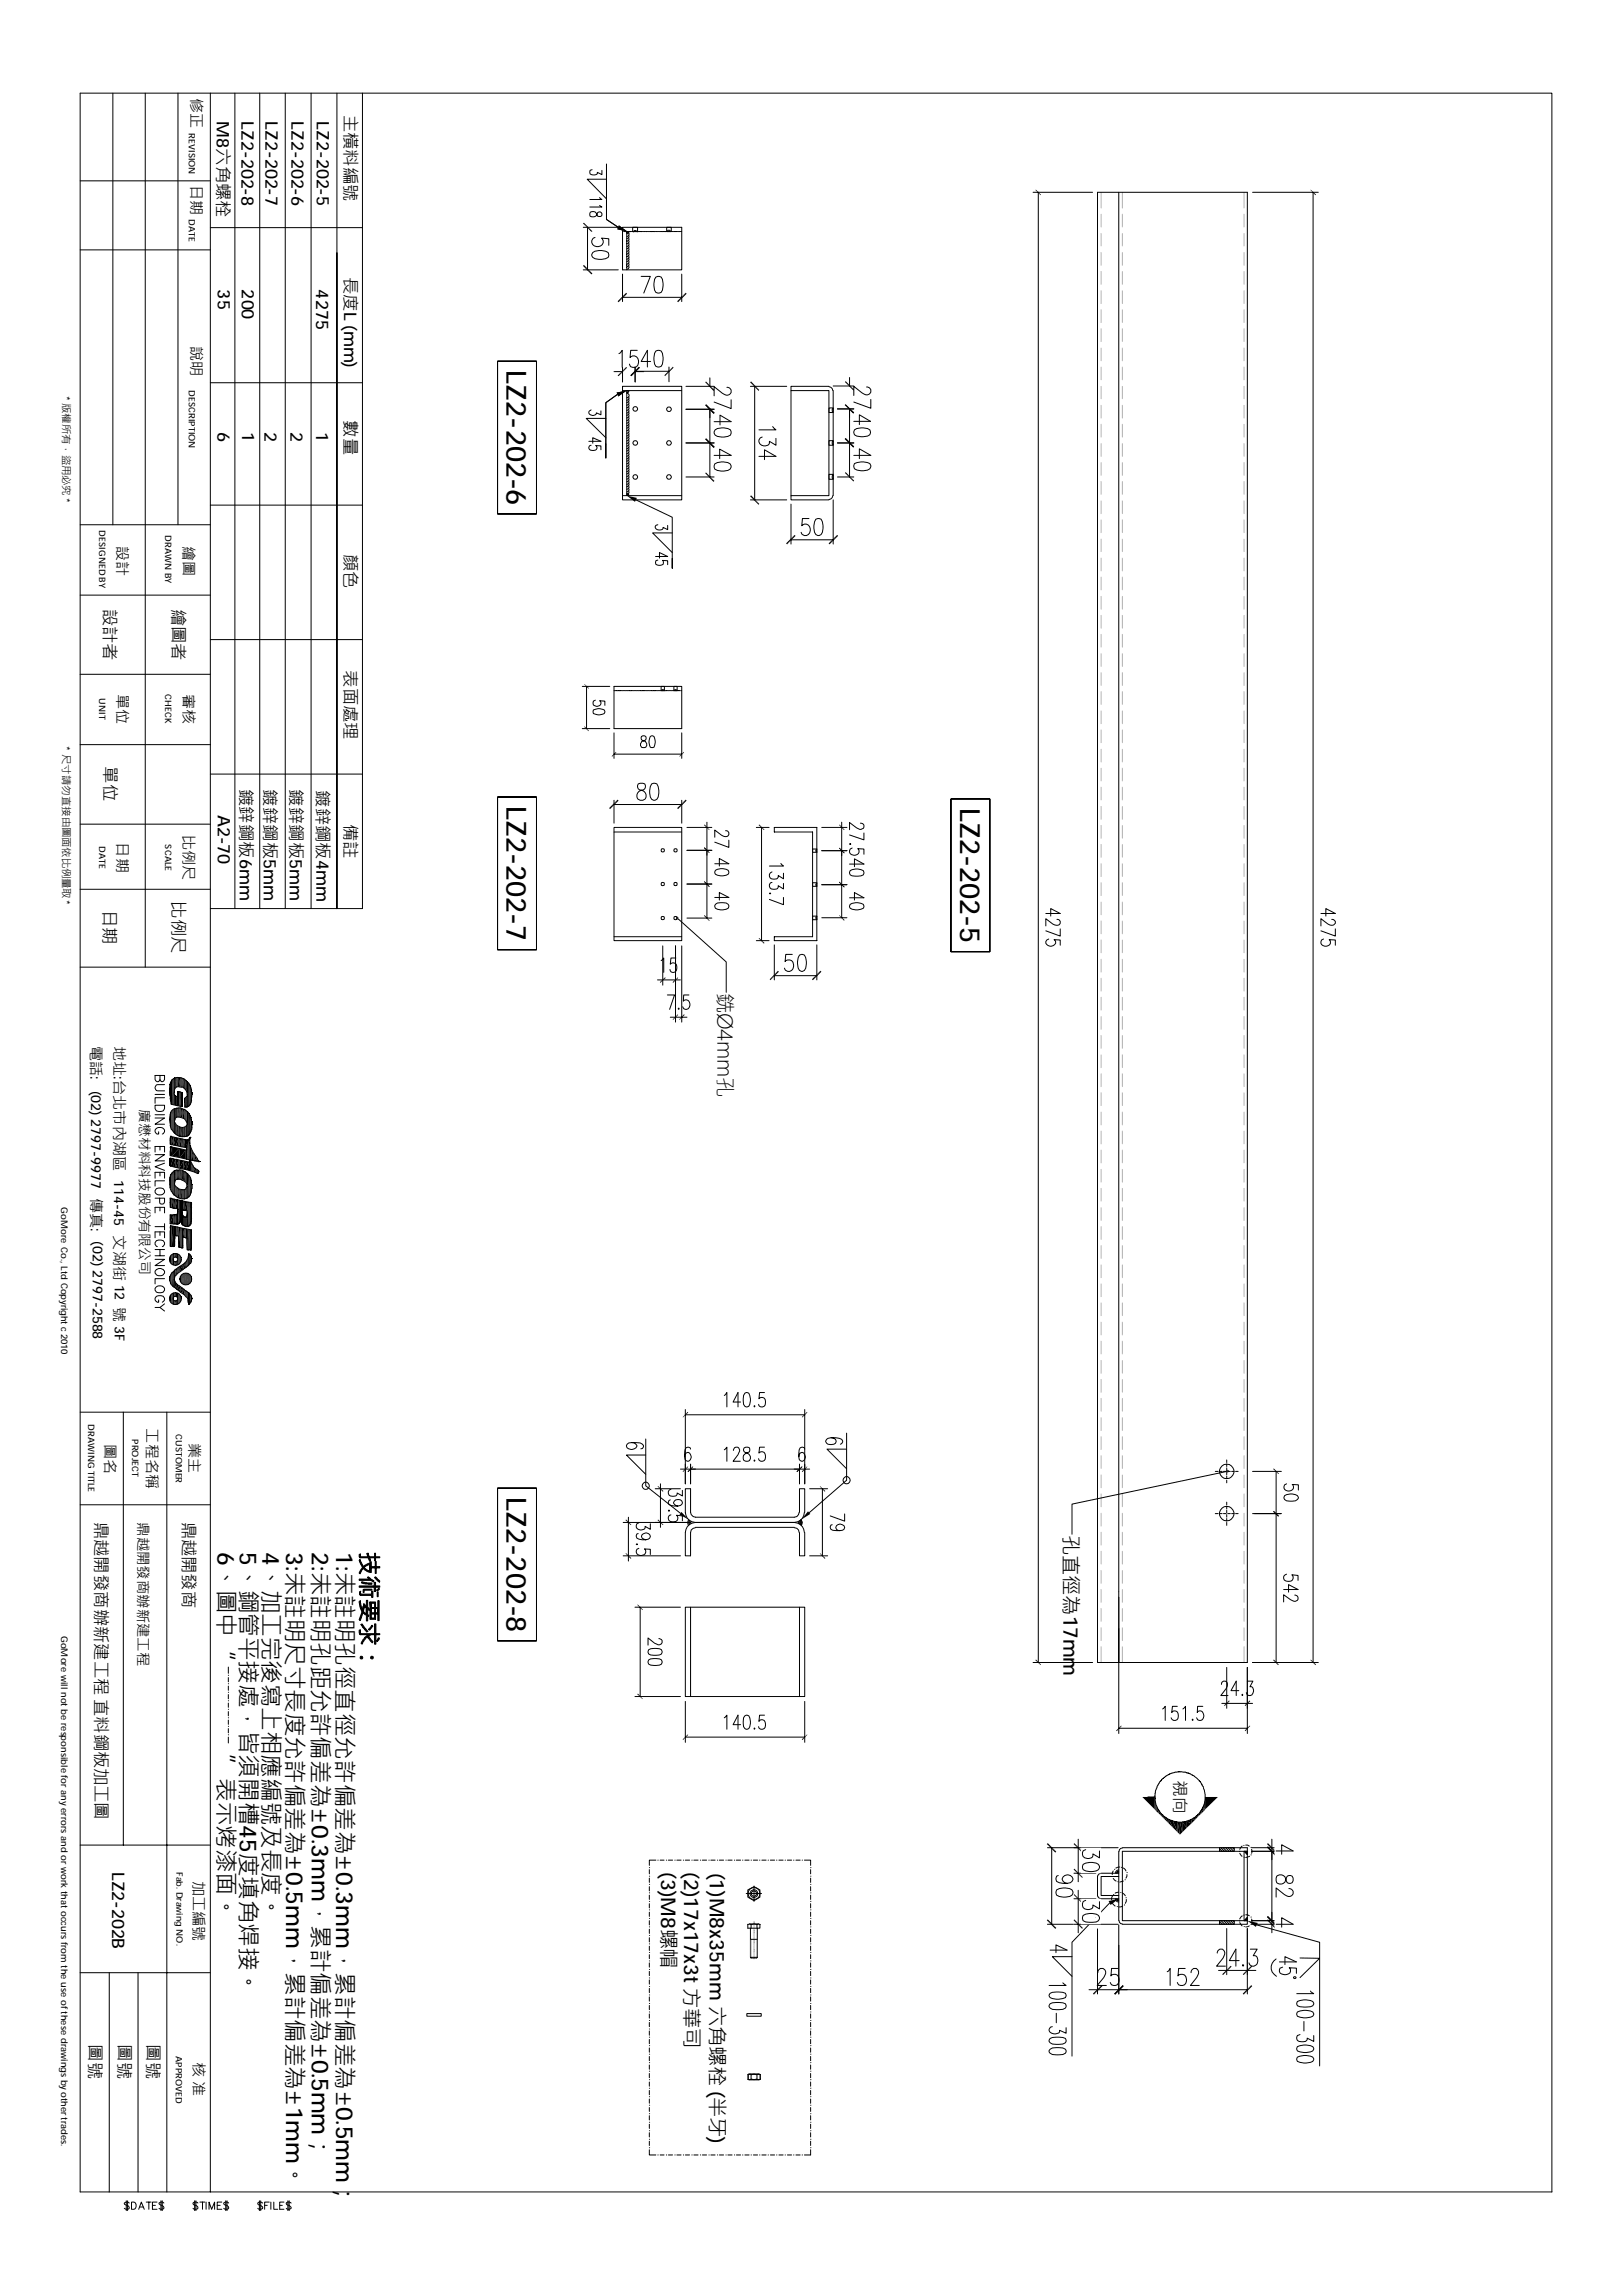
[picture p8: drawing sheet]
<svg xmlns="http://www.w3.org/2000/svg" width="210mm" height="297mm" viewBox="0 0 210 297" stroke-linecap="round" stroke-linejoin="round" font-family="sans-serif">
<defs><g id="words">
<g font-size="3.6">
<text x="65.5" y="47.9" transform="rotate(90 65.5 47.9)">LZ2-202-6</text>
<text x="65.5" y="104.3" transform="rotate(90 65.5 104.3)">LZ2-202-7</text>
<text x="124.2" y="104.5" transform="rotate(90 124.2 104.5)">LZ2-202-5</text>
<text x="65.5" y="193.7" transform="rotate(90 65.5 193.7)">LZ2-202-8</text>
</g>
<g font-size="3">
<text x="28.2" y="200.8" transform="rotate(90 28.2 200.8)">6、圖中“</text>
<text x="31" y="200.8" transform="rotate(90 31 200.8)">5、鋼管平接處，皆須開槽45度填角焊接。</text>
<text x="34" y="200.8" transform="rotate(90 34 200.8)">4、加⼯完後寫上相應編號及⻑度。</text>
<text x="37" y="200.8" transform="rotate(90 37 200.8)">3:未註明尺⼨⻑度允許偏差為±0.5mm，累計偏差為±1mm。</text>
<text x="40.3" y="200.8" transform="rotate(90 40.3 200.8)">2:未註明孔距允許偏差為±0.3mm，累計偏差為±0.5mm；</text>
<text x="43.5" y="200.8" transform="rotate(90 43.5 200.8)">1:未註明孔徑直徑允許偏差為±0.3mm，累計偏差為±0.5mm；</text>
<text x="28.2" y="227" transform="rotate(90 28.2 227)">”表示烤漆面。</text>
</g>
<g font-size="2.6">
<text x="92.8" y="128.4" transform="rotate(90 92.8 128.4)">銑Ø4mm孔</text>
<text x="137.6" y="198.5" transform="rotate(90 137.6 198.5)">孔直徑為17mm</text>
<text x="85.6" y="242.2" transform="rotate(90 85.6 242.2)">(3)M8螺帽</text>
<text x="88.5" y="242.2" transform="rotate(90 88.5 242.2)">(2)17x17x3t 方華司</text>
<text x="91.9" y="242.3" transform="rotate(90 91.9 242.3)">(1)M8x35mm 六角螺栓 (半牙)</text>
</g>
<g font-size="2.2">
<text x="28.1" y="15.7" transform="rotate(90 28.1 15.7)">M8六角螺栓</text>
<text x="31.2" y="15.7" transform="rotate(90 31.2 15.7)">LZ2-202-8</text>
<text x="34.4" y="15.7" transform="rotate(90 34.4 15.7)">LZ2-202-7</text>
<text x="37.7" y="15.7" transform="rotate(90 37.7 15.7)">LZ2-202-6</text>
<text x="41" y="15.7" transform="rotate(90 41 15.7)">LZ2-202-5</text>
<text x="44.5" y="14.8" transform="rotate(90 44.5 14.8)">主橫料編號</text>
<text x="44.5" y="35.8" transform="rotate(90 44.5 35.8)">⻑度L (mm)</text>
<text x="28.2" y="37.5" transform="rotate(90 28.2 37.5)">35</text>
<text x="31.3" y="37.5" transform="rotate(90 31.3 37.5)">200</text>
<text x="40.9" y="37.5" transform="rotate(90 40.9 37.5)">4275</text>
<text x="28.2" y="55.9" transform="rotate(90 28.2 55.9)">6</text>
<text x="31.3" y="55.9" transform="rotate(90 31.3 55.9)">1</text>
<text x="34.2" y="55.9" transform="rotate(90 34.2 55.9)">2</text>
<text x="37.6" y="55.9" transform="rotate(90 37.6 55.9)">2</text>
<text x="40.9" y="55.9" transform="rotate(90 40.9 55.9)">1</text>
<text x="44.5" y="54.4" transform="rotate(90 44.5 54.4)">數量</text>
<text x="44.5" y="71.6" transform="rotate(90 44.5 71.6)">顏色</text>
<text x="13.4" y="78.8" transform="rotate(90 13.4 78.8)">設計者</text>
<text x="22.3" y="78.8" transform="rotate(90 22.3 78.8)">繪圖者</text>
<text x="44.5" y="86.7" transform="rotate(90 44.5 86.7)">表面處理</text>
<text x="13.4" y="99.1" transform="rotate(90 13.4 99.1)">單位</text>
<text x="28.2" y="105.4" transform="rotate(90 28.2 105.4)">A2-70</text>
<text x="31" y="102.1" transform="rotate(90 31 102.1)">鍍鋅鋼板6mm</text>
<text x="34.2" y="102.1" transform="rotate(90 34.2 102.1)">鍍鋅鋼板5mm</text>
<text x="37.5" y="102.1" transform="rotate(90 37.5 102.1)">鍍鋅鋼板5mm</text>
<text x="41" y="102.3" transform="rotate(90 41 102.3)">鍍鋅鋼板4mm</text>
<text x="44.5" y="106.6" transform="rotate(90 44.5 106.6)">備註</text>
<text x="13.3" y="117.7" transform="rotate(90 13.3 117.7)">日期</text>
<text x="22.3" y="116.6" transform="rotate(90 22.3 116.6)">比例尺</text>
<text x="12.3" y="196.9" transform="rotate(90 12.3 196.9)">鼎越開發商辦新建工程 直料鋼板加工圖</text>
<text x="23.6" y="196.9" transform="rotate(90 23.6 196.9)">鼎越開發商</text>
<text x="151.9" y="230.3" transform="rotate(90 151.9 230.3)">視向</text>
<text x="14.5" y="242.2" transform="rotate(90 14.5 242.2)">LZ2-202B</text>
<text x="11.5" y="264.5" transform="rotate(90 11.5 264.5)">圖號</text>
<text x="15.3" y="264.5" transform="rotate(90 15.3 264.5)">圖號</text>
<text x="19" y="264.5" transform="rotate(90 19 264.5)">圖號</text>
</g>
<g font-size="1.9">
<text x="24.7" y="12.6" transform="rotate(90 24.7 12.6)">修正</text>
<text x="24.7" y="23.9" transform="rotate(90 24.7 23.9)">日期</text>
<text x="24.7" y="44.7" transform="rotate(90 24.7 44.7)">說明</text>
<text x="15.1" y="70.6" transform="rotate(90 15.1 70.6)">設計</text>
<text x="23.7" y="70.7" transform="rotate(90 23.7 70.7)">繪圖</text>
<text x="15.1" y="89.8" transform="rotate(90 15.1 89.8)">單位</text>
<text x="23.7" y="89.8" transform="rotate(90 23.7 89.8)">審核</text>
<text x="15.1" y="109" transform="rotate(90 15.1 109)">日期</text>
<text x="23.7" y="108.1" transform="rotate(90 23.7 108.1)">比例尺</text>
<text x="11.7" y="135.3" transform="rotate(90 11.7 135.3)">電話:</text>
<text x="14.7" y="135.3" transform="rotate(90 14.7 135.3)">地址:台北市內湖區 114-45 文湖街 12 號 3F</text>
<text x="19" y="184.8" transform="rotate(90 19 184.8)">工程名稱</text>
<text x="13.5" y="186.8" transform="rotate(90 13.5 186.8)">圖名</text>
<text x="24.4" y="186.7" transform="rotate(90 24.4 186.7)">業主</text>
<text x="17.8" y="196.9" transform="rotate(90 17.8 196.9)">鼎越開發商辦新建工程</text>
<text x="25" y="243.4" transform="rotate(90 25 243.4)">加工編號</text>
<text x="25" y="266.8" transform="rotate(90 25 266.8)">核 准</text>
</g>
<g font-size="1.8">
<text x="11.8" y="141.1" transform="rotate(90 11.8 141.1)">(02) 2797-9977 傳真:</text>
<text x="18" y="143.5" transform="rotate(90 18 143.5)">廣懋材料科技股份有限公司</text>
<text x="12" y="160.6" transform="rotate(90 12 160.6)">(02) 2797-2588</text>
</g>
<g font-size="1.4">
<text x="8.1" y="51.2" transform="rotate(90 8.1 51.2)">* 版權所有，盜用必究 *</text>
<text x="8.1" y="96.5" transform="rotate(90 8.1 96.5)">* 尺寸請勿直接由圖面依比例量取 *</text>
</g>
<g font-size="1.2">
<text x="7.9" y="156.2" transform="rotate(90 7.9 156.2)">GoMore Co., Ltd Copyright c 2010</text>
<text x="7.9" y="211.7" transform="rotate(90 7.9 211.7)">GoMore will not be responsible for any errors and or work that occurs from the use ofthese drawings by other trades.</text>
</g>
<g font-size="1.1">
<text x="24.4" y="17.3" transform="rotate(90 24.4 17.3)">REVISION</text>
<text x="24.4" y="28.3" transform="rotate(90 24.4 28.3)">DATE</text>
<text x="24.4" y="50.5" transform="rotate(90 24.4 50.5)">DESCRIPTION</text>
<text x="12.8" y="68.6" transform="rotate(90 12.8 68.6)">DESIGNED BY</text>
<text x="21.4" y="69.2" transform="rotate(90 21.4 69.2)">DRAWN BY</text>
<text x="21.4" y="89.8" transform="rotate(90 21.4 89.8)">CHECK</text>
<text x="12.8" y="90.3" transform="rotate(90 12.8 90.3)">UNIT</text>
<text x="12.8" y="109.5" transform="rotate(90 12.8 109.5)">DATE</text>
<text x="21.4" y="109.2" transform="rotate(90 21.4 109.2)">SCALE</text>
<text x="11.4" y="184.2" transform="rotate(90 11.4 184.2)">DRAWING TITLE</text>
<text x="22.7" y="185.5" transform="rotate(90 22.7 185.5)">CUSTOMER</text>
<text x="17.1" y="186.2" transform="rotate(90 17.1 186.2)">PROJECT</text>
<text x="22.9" y="242.2" transform="rotate(90 22.9 242.2)">Fab. Drawing NO.</text>
<text x="22.7" y="266" transform="rotate(90 22.7 266)">APPROVED</text>
</g>
</g></defs>
<g fill="#000">
<path d="M134 24.6l.7 .6v.1zM134 24.6l.1-.1 .6 .7zM169.6 24.6l.7 .6-.1 .1zM169.6 24.5l.7 .7zM80.9 196.7l.8 .6h-.1zM81 196.6l.7 .7-.8-.6zM85.1 192.3l.8 .6-.1 .1zM85.1 192.3h.1l.7 .6zM85.1 196.7l.8 .6h-.1zM85.2 196.6l.7 .7-.8-.6zM88.2 195.6l.9 1-1.2-.7zM89 189.7l-.6 .7h-.1z"/>
<path d="M89 189.7l.1 .1-.7 .6zM89 182.7l-.6 .7zM89 182.7h.1l-.7 .7zM89 190.4l.7-.7-.6 .7zM89.7 189.7l-.6 .7zM103.1 190.4l.7-.7-.6 .7zM103.8 189.7v.1l-.6 .6zM103.8 183.3l.6-.6-.6 .7zM104.4 182.7h.1l-.7 .7zM103.8 190.4l.6-.7-.6 .7zM104.4 189.7l-.6 .7zM104.6 195.5l.3 .4-1.2 .7z"/>
<path d="M106.1 192.3l.7 .6-.1 .1zM106.1 192.3l.7 .6zM158.7 190.4l.2-.1-.1 .2zM158.7 190.2l.2 .1-.2 .1zM158.9 190.3v.2h-.1zM158.7 190.2l.1-.1 .1 .2zM158.9 190.3l.1 .1-.1 .1zM158.8 190.1l.2 .1-.1 .1zM159 190.2v.1h-.1zM158.9 190.3h.1v.1zM164.8 195.6l.7 .5-.1 .1zM164.8 195.6v-.1l.7 .6z"/>
<path d="M164.8 190.1l.7 .6h-.1zM164.8 190l.7 .7-.7-.6zM80.9 201l.8 .6-.1 .1zM80.9 201l.1-.1 .7 .7zM82.5 219.2l.7 .6zM82.5 219.2v-.1l.7 .7zM82.5 207.6l.7 .6-.1 .1zM82.5 207.6l.7 .6zM106.1 201l.7 .6-.1 .1zM106.1 201l.7 .6zM134 214.8l.7 .5v.1zM134 214.8l.1-.1 .6 .6z"/>
<path d="M161.7 220l-.5 .7-.1-.1zM164.8 214.8l.7 .5-.1 .1zM164.8 214.8v-.1l.7 .6zM169.6 214.8l.7 .5-.1 .1zM169.6 214.7l.7 .6-.7-.5zM89 224.4l-.6 .7-.1-.1zM89 224.4h.1l-.7 .7zM103.8 225l.6-.6-.6 .7zM104.4 224.4l-.6 .7zM135.5 238.6l1.2 1-.1 .1zM135.6 238.4l1.1 1.2-1.2-1zM145.1 223.3l-.6 .7-.1-.1z"/>
<path d="M145.1 223.3h.1l-.7 .7zM147.8 232.5h1.6v1.6zM149.4 232.5l.1 1.7-.1-.1zM149.4 232.5l.1 1.7zM149.5 233.1l.1 1.2-.1-.1zM149.5 233.1l.1 .6v.6zM149.6 233.7l.3 .9-.3-.3zM149.6 233.7l.3 .5v.4zM149.9 234.2l.4 .7-.4-.3zM149.9 234.2l.4 .5v.2zM150.3 234.7l.4 .7-.4-.5zM150.3 234.7l.4 .4v.3z"/>
<path d="M150.7 235.1l.6 .8-.6-.5zM150.7 235.1l.6 .3v.5zM151.3 235.4l.5 1.1-.5-.6zM151.3 235.4l.5 .2v.9zM151.8 235.6l.6 1.5-.6-.6zM151.8 235.6l.6 .1v1.4zM152.4 235.7l.3 1.6-.3-.2zM152.4 235.7h.3v1.6zM152.7 235.7l.3 1.4-.3 .2zM152.7 235.7h.3v1.4zM153 235.7l.6 .8-.6 .6zM153 235.7l.6-.1v.9z"/>
<path d="M153.6 235.6l.6 .3-.6 .6zM153.6 235.6l.6-.2v.5zM154.2 235.4h.5l-.5 .5zM154.2 235.4l.5-.3v.3zM154.7 235.1l.4-.2-.4 .5zM154.7 235.1l.4-.4v.2zM155.1 234.7l.4-.1-.4 .3zM155.5 234.2v.4l-.4 .1zM155.5 234.2l.2 .1-.2 .3zM155.7 233.7v.6l-.2-.1zM155.7 233.7l.2 .5-.2 .1zM155.9 233.1v1.1l-.2-.5z"/>
<path d="M155.9 233.1v1.1zM156 232.5v1.6zM156 232.5h1.6l-1.6 1.6zM159 220l-.5 .7-.1-.1zM159 220l.1 .1-.6 .6zM161.7 223.3l-.5 .7-.1-.1zM161.7 223.3h.1l-.6 .7zM161.7 220l.1 .1-.6 .6zM164 238.6l1.2 1-.1 .1zM164.1 238.4l1.1 1.2-1.2-1zM164.1 238.9l1.1 1.1-1.2-1zM135.5 248.4l1.2 1-.1 .1z"/>
<path d="M135.6 248.3l1.1 1.1-1.2-1zM142.5 256.8l-.9 1.2-.2-.1zM142.5 256.8l.2 .1-1.1 1.1zM143.5 245.9l1.3-.3-1.1 .9zM145.3 256.8l-1 1.2-.1-.1zM145.3 256.8l.1 .1-1.1 1.1zM159.3 254.3l-1 1.2-.1-.1zM159.3 254.3l.1 .1-1.1 1.1zM161.9 256.8l-.9 1.2-.2-.1zM161.9 256.8l.2 .1-1.1 1.1zM161.9 254.3l-.9 1.2-.2-.1zM161.9 254.3l.2 .1-1.1 1.1z"/>
<path d="M161.4 248.5l1.4 .3-.3 .5zM164 248l1.2 1-.1 .1zM164.1 247.9l1.1 1.1-1.2-1zM164 239l1.2 1-.1 .1z"/>
</g>
<g fill="none" stroke="#000" stroke-width=".13">
<path d="M133.7 24.9h7.7M134.4 24.9v190.2M144.8 24.9v199.4M162.1 24.9h8.5M169.9 24.9v190.2M123.1 103.4h5v19.7h-5v-19.7h5v19.7h-5zM135.3 118.2h1.9l-1.2-.7v1M136.8 118.9l.2 .1a.44 .44 0 0 1 .1 .6 .44 .44 0 0 1-.6 .1l-1.2-.8v.9M170.9 118.2h1.9l-1.2-.7v1M172.3 118.9h.1a.38 .38 0 0 1 .3 .3 .38 .38 0 0 1 0 .4l-.1 .1a.8 .8 0 0 1-.8-.2l-.9-.6v.9M135.7 121.5a.47 .47 0 0 0-.4 .5 .47 .47 0 0 0 .6 .4 .5 .5 0 0 0 .6-.2 .5 .5 0 0 0-.1-.6h.8v.7M137.2 120.2v.9l-1.9-.7"/>
<path d="M171.3 121.5a.47 .47 0 0 0-.4 .5 .47 .47 0 0 0 .5 .4 .51 .51 0 0 0 .7-.2 .51 .51 0 0 0-.1-.6h.8v.7M172.8 120.2v.9l-1.9-.7M64.4 192.5h5v19.8h-5v-19.8h5v19.8h-5zM80.6 197h8.8M81.3 196.3v5.7M81.8 186.6a.6 .6 0 0 1 .6 .5 .75 .75 0 0 1-.7 .4 .75 .75 0 0 1-.6-.4l.1-.3 .2-.1a3.1 3.1 0 0 1 1.7 .1l.2 .4-.2 .2h-.2M82.3 199.8l.1-.1 .1 .1zM82.6 198.4h-.2l-.1 .4a1.02 1.02 0 0 0 1.3 .4l.5-.2a.55 .55 0 0 0-.4-.7 .55 .55 0 0 0-.7 .4 .49 .49 0 0 0 .6 .5M82.7 197a.47 .47 0 0 0-.4 .5 .47 .47 0 0 0 .5 .4 .6 .6 0 0 0 .7-.2v-.2l.7 .4v-.8M83.6 186.2v6l4.5 3.6M83.6 188.2h-2.5l2.5 2.5M84.8 192.6h3.3"/>
<path d="M85.5 192v5.6M86.5 195.4h.1h.1l-.1 .1zM86.7 194l-.1 .1-.1 .4a1.1 1.1 0 0 0 1.2 .3h.4l.2-.3a.58 .58 0 0 0-.6-.5 .58 .58 0 0 0-.5 .5l.3 .3h.2M86.8 192.7a.48 .48 0 0 0-.3 .6 .48 .48 0 0 0 .7 .3l.3-.1 .1-.2v-.1l.7 .3v-.7M86.8 196a.48 .48 0 0 0-.3 .6 .48 .48 0 0 0 .7 .3l.3-.1a.48 .48 0 0 0 0-.8l.8 .1v.7M88.1 190.1h16.7M88.7 182.4v9.6M88.7 183h15.4M89.1 196.6l-.1 .4 .1 .3M89.2 196.7l-.1 .3 .1 .3M89.3 196.8v.4M89.4 187.5l-.1-.2-.2-.1-.3 .1a2.04 2.04 0 0 0 0 1.7h.2a.58 .58 0 0 0 .5-.5 .58 .58 0 0 0-.5-.6l-.2 .1-.2 .5"/>
<path d="M89.4 189.4v2.6M89.4 196.8v.3M90 197a1.33 1.33 0 0 0-1.3 1.3v3h.7v-3l.1-.4 .2-.2 .3-.1M90 197h12.8M90 197.6h12.8M93.7 187.6l.4-.4v1.8M93.7 180.5l.4-.3v1.8M94.9 187.6l.1-.3 .2-.1 .4 .1a.46 .46 0 0 1 0 .6l-.7 1.1h.9M95.8 181.4h-.9l.6-1.2v1.8M96.3 187.3a.38 .38 0 0 0 .1 .6 .6 .6 0 0 1 .7 .4 .6 .6 0 0 1-.3 .7 .54 .54 0 0 1-.6-.4 .54 .54 0 0 1 .4-.6l.2-.1a.36 .36 0 0 0 .2-.4 .36 .36 0 0 0-.2-.3zM96.4 180.2h.2h.3a1.77 1.77 0 0 1 0 1.7l-.3 .1a.85 .85 0 0 1-.4-1v-.5zM97.6 188.9l.1 .1h-.1z"/>
<path d="M97.6 181.8l.1 .1-.1 .1zM98.9 187.2h-.6l-.1 .8a.51 .51 0 0 1 .7-.1 .51 .51 0 0 1 .2 .6 .45 .45 0 0 1-.4 .5 .45 .45 0 0 1-.5-.3M98.9 180.2h-.6l-.1 .8a.5 .5 0 0 1 .7-.1 .5 .5 0 0 1 .2 .6l-.1 .3a.44 .44 0 0 1-.4 .2 .44 .44 0 0 1-.4-.3M102.8 197.6l.3 .1 .2 .2 .1 .4M102.8 197a1.33 1.33 0 0 1 1.3 1.3M103.4 196.8v.3M103.4 195.7l-.1 .2-.2 .3-.3 .1h-12.8l-.3-.1-.2-.3-.1-.2v-3.1h-.7v3.1a1.33 1.33 0 0 0 1.3 1.3M103.5 195.7v-3.1h.6v3.1M103.5 198.3v3h.6v-3M103.5 189.4v2.6M103.5 196.8v.4M103.6 196.7l.1 .3-.1 .3"/>
<path d="M103.7 196.6l.1 .4-.1 .3M104.1 195.7a1.33 1.33 0 0 1-1.3 1.3M104.1 187.5v-.2l-.2-.1-.4 .1a2.04 2.04 0 0 0 0 1.7h.3a.58 .58 0 0 0 .4-.5 .58 .58 0 0 0-.4-.6l-.3 .1-.1 .5M104.1 182.4v9.6M104.8 192.6h2.3M106.4 192.6v8.7M107.6 186l.5 .2 .1 .3a.74 .74 0 0 1-1.1 .3l-.3-.3 .2-.3a2.04 2.04 0 0 1 1.9 0l.2 .3-.3 .3M107.7 197.3h-.2l-.1 .2 .1 .4a2.16 2.16 0 0 0 1.7 0l.1-.3a.58 .58 0 0 0-.6-.4 .58 .58 0 0 0-.5 .4l.2 .4h.3M109.3 195.9v.9l-1.9-.7M109.6 185.4v6.1l-4.9 4.2M109.6 187.5h-2.6l2.6 2.5M157.3 190.4h.3"/>
<path d="M157.3 195.8h.3M157.8 190.4h.4M157.8 195.8h.4M158.3 190.4h.4M158.3 195.8h.4M158.7 190.4l-20 4.2v3.9M158.7 188.9v.3M158.7 189.4v.3M158.7 189.9v.4M158.7 190.4v.4M158.7 191v.3M158.7 191.5v.3"/>
<path d="M158.7 194.3v.4M158.7 194.9v.3M158.7 195.4v.3M158.7 195.9v.4M158.7 196.5v.3M158.7 197v.3M158.9 190.4h.3M158.9 195.8h.3M159.4 190.4h.3M159.4 195.8h.3M159.9 190.4h.3M159.9 195.8h.3"/>
<path d="M162.1 190.4h3.7M162.1 195.8h3.7M165.1 190.4v24.7M166.2 193.5a1.69 1.69 0 0 1 1.7 0l.1 .3a.91 .91 0 0 1-1 .4h-.5l-.3-.2v-.2zM166.5 192a.47 .47 0 0 0-.3 .5 .47 .47 0 0 0 .5 .4 .51 .51 0 0 0 .6-.2 .51 .51 0 0 0-.1-.6h.8v.7M80.6 201.3h7.5M82.2 207.9h5.9M82.2 219.5h5.9M82.7 200.3a.5 .5 0 0 0-.3 .6 .5 .5 0 0 0 .6 .3h.3a.45 .45 0 0 0 .1-.8h.8v.7M82.8 207.9v11.6M83.9 213.4a2.04 2.04 0 0 1 1.7 0l.1 .4a.85 .85 0 0 1-1.1 .4l-.7-.2v-.2zM83.9 214.7a2.04 2.04 0 0 1 1.7 0l.1 .4a.85 .85 0 0 1-1.1 .4l-.7-.2v-.2z"/>
<path d="M85.3 212l.3 .1 .1 .4a.45 .45 0 0 1-.7 .2l-.3-.1-.8-.7v.9M88.7 207.9h15.4v11.6h-15.4zM89.4 207.9v11.6M103.5 207.9v11.6M104.8 201.3h2.3M133.7 215.1h7.7M144.8 210.7v4.4h-2.8v-190.2h19.4v190.2h-16.6M158.1 217.9v-.2a.44 .44 0 0 1 .6-.1 .44 .44 0 0 1 .1 .6l-.8 1.2h.9M158.7 215.7v5.3M160.3 218.7h-1l.7-1.2v1.9M160.7 219.3l.1-.1v.1v.1zM161.4 217.5h.7l-.3 .7h.2a.63 .63 0 0 1 .2 .7 .63 .63 0 0 1-.6 .5l-.2-.1-.1-.3"/>
<path d="M161.4 215.7v8.6M162.1 215.1h8.5M166.1 205.6h1.9l-1.2-.6v1M166.5 203.7a.5 .5 0 0 0-.4 .6 .5 .5 0 0 0 .7 .3 .48 .48 0 0 0 .5-.3 .48 .48 0 0 0-.1-.6l.8 .1v.7M167.6 206.4h.2a.42 .42 0 0 1 .1 .7 .42 .42 0 0 1-.6 0l-1.2-.8v.9M88.7 220.1v5.3M88.7 224.7h15.4M93.7 222.2l.4-.3v1.8M95.8 223.1h-.9l.6-1.2v1.8M96.4 222l.3-.1a.92 .92 0 0 1 .4 1.1l-.2 .6-.3 .1a.82 .82 0 0 1-.4-1v-.5zM97.6 223.5l.1 .1-.1 .1zM98.9 221.9h-.6l-.1 .8a.49 .49 0 0 1 .7-.1 .49 .49 0 0 1 .2 .6 .45 .45 0 0 1-.4 .5 .45 .45 0 0 1-.5-.3"/>
<path d="M104.1 220.1v5.3M135.6 239h4M136.1 239v9.9M144.8 239.5v9M144.8 223.6h16.6M145.2 239.1h-.2l-.1 .2-.1 .2M145.2 239h16.2v9.9h-16.2M148.5 232.5h.4M149 232.5h.1M149.1 232.5h.3M149.4 232.4h.1M149.5 232.9l.1 .6"/>
<path d="M149.5 232.3l-.1 .1M149.5 232h.1M149.5 232.1v.1M149.5 232.5v.1M149.5 232.7v.1M149.5 232.6h.1M149.6 231.3l-.1 .7M149.6 233.6l.1 .1M149.7 233.7l.1 .2M149.7 231.2v.1M149.8 233.9h.1M149.8 231l-.1 .2"/>
<path d="M149.8 234l.1 .1M149.8 231h.1M149.9 234.2l.1 .1M149.9 234.1h.1M149.9 230.7v.2M150 234.3l.1 .1M150 234.3h.1M150 230.6v.1M150 230.6h.1M150.2 234.5v.1M150.2 230.4l-.1 .1M150.2 230.4h.1"/>
<path d="M150.3 234.6v.1M150.3 234.7l.1 .1M150.3 230.3l-.1 .1M150.3 230.2h.1M150.5 221.1l.3-.3v1.8M150.5 234.8h.1M150.5 230.1l-.1 .1M150.5 234.9l.2 .2M150.5 230.1h.1M150.6 230l-.1 .1M150.7 235.1h.1M150.8 229.9h-.1"/>
<path d="M150.8 235.1l.1 .1M150.8 229.8h.1M151 235.2h.1M151 235.2l.3 .2M151 229.7l-.1 .1M151.2 229.6l-.2 .1M151.2 229.6h.1M151.3 235.4h.1M151.4 229.5h.1M151.4 235.4l.1 .1M151.4 229.5l-.1 .1M151.6 235.5h.1"/>
<path d="M151.6 235.5l.1 .1M151.6 229.4l-.1 .1M151.8 235.6h.1M151.8 229.3l-.1 .1M152 235.7h.1M152.1 229.3h-.2M152.1 229.3h.2M152.2 235.7h.2M152.4 220.8h-.7l-.1 .8a.49 .49 0 0 1 .7-.2 .49 .49 0 0 1 .2 .7 .48 .48 0 0 1-.4 .5 .48 .48 0 0 1-.5-.4M152.4 235.7h.2M152.4 229.2l-.1 .1M152.5 229.2h.2"/>
<path d="M152.6 235.7h.3M152.7 229.2h.2M152.9 235.7h.1M153 229.2l.1 .1M153 235.7h.1M153.1 221.1l.3-.3v1.8M153.1 235.7h.1M153.2 229.3h.1M153.3 235.7h.2M153.3 229.3h.2M153.5 229.3l.2 .1M153.7 235.6h-.2"/>
<path d="M153.8 229.4h.1M153.9 235.5l-.2 .1M154 229.5l.2 .1M154.1 235.4h.1M154.1 235.4l-.1 .1M154.2 229.6h.1M154.3 235.3l-.1 .1M154.3 235.3h.1M154.3 222.4v.2v-.1zM154.3 229.6v.1M154.4 229.7l.2 .1M154.5 235.2l-.2 .1"/>
<path d="M154.6 229.8l.6 .5M154.6 235.1h-.1M154.8 234.9l-.1 .2M154.9 234.9h.1M155 234.8h.1M155 234.8l-.1 .1M155.2 230.4h.1M155.2 230.4l.1 .1M155.3 234.4l-.3 .3M155.3 230.5h.1M155.4 230.6v.1M155.4 234.3h.1"/>
<path d="M155.4 234.3l-.1 .1M155.5 230.7v.2M155.5 230.9h.1M155.5 234v.1M155.5 234.1l-.1 .1M155.6 231l.1 .1M155.6 233.9v.1M155.6 233.9h.1M155.7 220.8h-.7l-.1 .8a.41 .41 0 0 1 .7-.2 .61 .61 0 0 1 .2 .8 .61 .61 0 0 1-.8 .3l-.1-.3M155.7 231.1v.2M155.7 233.7v.1M155.7 231.3l.1 .2"/>
<path d="M155.7 233.7h.1M155.8 231.5l.1 .2M155.8 233.5l-.1 .1M155.9 231.7v.2M155.9 233.2l-.1 .2M155.9 231.9l.1 .3M155.9 233v.2M156 232.9l-.1 .1M156 232.2v.2M156 232.4v.2M156 232.6v.2M156 232.6h.1"/>
<path d="M156 232.8h.1M157.8 239h1.9v.5h-1.9zM157.8 239.2l.4 .3M157.8 239.5h.1M158 239l.5 .5M158.1 220.4h4M158.3 239l.4 .5M158.6 239l.4 .5M158.9 239l.4 .5M159.2 239l.4 .5M159.5 239l.2 .3M160.4 239.8l.3 .3"/>
<path d="M160.7 238.8l-.3 .5M161 238.7h.1M161 239.5h.4v.4zM161 239.5v9M161.1 239.5l.3 .4M161.2 239.5l.2 .3M161.2 238.7h.3l.2 .1M161.3 239.5l.1 .1M161.5 239.5h-16.3v9h16.2l-.2-.2M161.9 240h.1M161.9 239h.1M162 239.3v.5"/>
<path d="M162 239h3.1M162 239.5h3.1M164.6 237.9v10.6M135.6 248.9h3.3M135.9 257.9a2.91 2.91 0 0 1 2 0l.1 .2-.1 .3a2.4 2.4 0 0 1-2 0l-.1-.2zM135.9 259.2a2.91 2.91 0 0 1 2 0l.1 .4a1.13 1.13 0 0 1-1.3 .4h-.5l-.3-.2-.1-.2zM135.9 252.3h2.2l-1.4-.7v1M136.7 244.5a2.04 2.04 0 0 1 2 0l.2 .4a1.08 1.08 0 0 1-1.3 .5l-.5-.1-.4-.1v-.3zM136.9 242.6a.5 .5 0 0 0-.2 .8 2.04 2.04 0 0 0 2 0l.2-.3a.71 .71 0 0 0-.7-.5 .71 .71 0 0 0-.7 .5l.1 .3 .5 .3M137.5 256.5l.5 .4h-2.2M138.7 253.1h-2.5l2.5 2.6M140.9 257.4h20.5"/>
<path d="M142 242.7v2.6M142 249.5v8.5M142.1 245.3l.1 .2 .2 .1M142.1 255.2a.55 .55 0 0 1 .3-.5h.3a.58 .58 0 0 1 .3 .8l-.2 .3-.8 1.1h1.2M142.4 242.4l-.2 .1-.1 .2M142.4 245.6h2.4M142.4 242.3h2.4M143.6 246.2l-4.9 5.1v14.7M143.9 246h.1M144 245.3l-.2 .5M144 246.2l.3 .4M144 242.8h.1"/>
<path d="M144.1 242l-.2 .5M144.1 243l.3 .4M144.1 245.1h.1M144.2 241.8h.1M144.4 245.6v.3l.2 .1 .2 .1M144.5 245.6l.1 .3h.2M144.6 245.6v.2l.2 .1M144.6 246.7h.1M144.7 254.7h-.9v.9a.58 .58 0 0 1 .9 .1 .71 .71 0 0 1 0 .9 .71 .71 0 0 1-.9 .2l-.1-.3M144.7 243.4h.1M144.7 245.6l.1 .1M144.8 242.8h-2.3v2.4h2.3"/>
<path d="M144.8 242.1l-.2 .1v.1M144.8 242l-.2 .1-.1 .2M144.8 241.9l-.2 .1-.2 .1v.2M144.8 244.8l-.5 .1M144.8 249v9M144.8 242.3h-.1M144.8 248.5l.1 .2 .1 .2h.2M144.9 241.5l-.5 .2M145 244.8h.1M145.1 241.6h.1M145.3 246.6l-.5 .1M145.3 244.9l.3 .4"/>
<path d="M145.4 243.4l-.5 .1M145.4 241.7l.3 .3M145.5 246.5h.1M145.6 243.2h.1M145.7 245.5h.1M145.8 245.7l-.2 .5M145.8 242.5l-.1 .5M145.8 242.3h.1M151 255.1l.2-.1 .2-.3v2.2M153.4 254.7h-.9l-.1 .9a.65 .65 0 0 1 .9-.1 .65 .65 0 0 1 .2 .8 .61 .61 0 0 1-.5 .6 .61 .61 0 0 1-.6-.4M154.1 255.2a.55 .55 0 0 1 .4-.5h.3a.74 .74 0 0 1 .1 1.1l-.8 1.1h1.1M157.5 252.7l.2-.4 .2-.1h.3a.73 .73 0 0 1 .1 1.1l-.9 1.1h1.2"/>
<path d="M157.7 254.9h4.8M157.8 248.5h1.9v.4h-1.9zM157.8 248.6l.4 .3M157.8 248.9h.1M158 248.5l.5 .4M158.4 248.5l.4 .4M158.7 248.5l.4 .4M158.7 249.5v6M159 248.5l.4 .4M159.3 248.5l.4 .4M159.6 248.5l.1 .2M160.4 253.6h-1.3l.8-1.4v2.2"/>
<path d="M160.4 248.5h.1M160.4 248.7l.3 .5M160.7 247.8l-.3 .5M160.9 254.2h-.1l.1 .2 .1-.2M161 247.8h.1M161 248.5l.4-.4v.4zM161 249.2h.1M161 240.3h.1M161 248.5h.1M161.1 248.4l.1 .1M161.2 248.4l.1 .1M161.2 247.7h.3l.2 .1"/>
<path d="M161.3 248.2l.1 .2M161.3 248.1l.1 .2M161.4 248.1h.1M161.4 249.5v8.5M161.7 249.2l-.5 .1M161.7 240.1l-.5 .2M161.8 252.2h.9l-.5 .8h.2a.68 .68 0 0 1 .3 1 .68 .68 0 0 1-1 .2l-.1-.3M161.9 249h.1M161.9 248h.1M162 248.3v.4M162 248.5h3.1M162.6 249l8.2 2.3v16"/>
<path d="M165.1 253.4a1.28 1.28 0 0 0 .1 2.3M165.2 242.7a.69 .69 0 0 1 1.2 .4l.1 .3a.47 .47 0 0 0 .7 .2l.1-.3v-.3a.48 .48 0 0 0-.7-.3l-.2 .5a.64 .64 0 0 1-.9 .5 .64 .64 0 0 1-.3-1zM165.6 253.8h2.2l-1.5-.7v1.1M166 254.5a.46 .46 0 0 0-.4 .4 .46 .46 0 0 0 .3 .5 .72 .72 0 0 0 1.1-.6l-.2-.2h1v.7M166.8 244.3a.55 .55 0 0 1 .5 .4v.3a.68 .68 0 0 1-1.1 .1l-1.1-.9v1.2M167.4 255.8l.2-.1 .1 .1-.1 .2-.2-.1zM167.9 258.9a2.4 2.4 0 0 1 2 0l.1 .4a1.13 1.13 0 0 1-1.3 .4l-.8-.2-.1-.2zM168.2 253.3l2.6 .1-2.6 2.4M169.6 257.6l.4 .3h-2.2M135.9 263.7a2.91 2.91 0 0 1 2 0l.1 .4a1.13 1.13 0 0 1-1.3 .4l-.5-.1-.3-.1-.1-.2zM135.9 265.1a2.37 2.37 0 0 1 2 0l.1 .4a1.13 1.13 0 0 1-1.3 .3h-.5l-.3-.2-.1-.1zM136.2 262.2a.43 .43 0 0 0-.4 .4 .43 .43 0 0 0 .3 .4 .62 .62 0 0 0 1-.3l.9 .3v-.7"/>
<path d="M136.7 260.5v1.2M167.9 260.3a2.4 2.4 0 0 1 2 0l.1 .3a1.23 1.23 0 0 1-1.3 .5l-.8-.3-.1-.2zM167.9 264.8a2.4 2.4 0 0 1 2 0l.1 .3a1.23 1.23 0 0 1-1.3 .4l-.8-.2-.1-.2zM167.9 266.1a2.4 2.4 0 0 1 2 0l.1 .4a1.23 1.23 0 0 1-1.3 .4l-.8-.2-.1-.2zM168.2 263.2a.46 .46 0 0 0-.4 .4 .46 .46 0 0 0 .3 .5h.3a.59 .59 0 0 0 .8-.2v-.2l.8 .4v-.8M168.7 261.5v1.2"/>
<circle cx="83.6" cy="192.2" r=".46"/>
<circle cx="109.6" cy="191.5" r=".46"/>
<circle cx="158.7" cy="190.4" r=".93"/>
<circle cx="158.8" cy="195.8" r=".93"/>
</g>
<g fill="none" stroke="#b3b3b3" stroke-width=".13">
<path d="M142.5 24.9v2M142.5 27.7v1.7M142.5 30.2v1.6M142.5 32.7v1.6M142.5 35.1v1.7M142.5 37.6v1.7M145.2 24.9v2M145.2 27.7v1.7M145.2 30.2v1.6M145.2 32.7v1.6M145.2 35.1v1.7M145.2 37.6v1.7"/>
<path d="M161 24.9v2M161 27.7v1.7M161 30.2v1.6M161 32.7v1.6M161 35.1v1.7M161 37.6v1.7M142.5 40.1v1.6M142.5 42.5v1.7M142.5 45v1.7M142.5 47.5v1.6M142.5 50v1.6M142.5 52.4v1.7"/>
<path d="M142.5 54.9v1.6M142.5 57.4v1.6M142.5 59.8v1.7M145.2 40.1v1.6M145.2 42.5v1.7M145.2 45v1.7M145.2 47.5v1.6M145.2 50v1.6M145.2 52.4v1.7M145.2 54.9v1.6M145.2 57.4v1.6M145.2 59.8v1.7"/>
<path d="M161 40.1v1.6M161 42.5v1.7M161 45v1.7M161 47.5v1.6M161 50v1.6M161 52.4v1.7M161 54.9v1.6M161 57.4v1.6M161 59.8v1.7M142.5 62.3v1.7M142.5 64.8v1.6M142.5 67.3v1.6"/>
<path d="M142.5 69.8v1.6M142.5 72.2v1.7M142.5 74.7v1.6M142.5 77.2v1.6M142.5 79.6v1.7M145.2 62.3v1.7M145.2 64.8v1.6M145.2 67.3v1.6M145.2 69.8v1.6M145.2 72.2v1.7M145.2 74.7v1.6M145.2 77.2v1.6"/>
<path d="M145.2 79.6v1.7M161 62.3v1.7M161 64.8v1.6M161 67.3v1.6M161 69.8v1.6M161 72.2v1.7M161 74.7v1.6M161 77.2v1.6M161 79.6v1.7M142.5 82.1v1.6M142.5 84.6v1.6M142.5 87v1.7"/>
<path d="M142.5 89.5v1.6M142.5 92v1.6M142.5 94.4v1.7M142.5 96.9v1.7M142.5 99.4v1.6M145.2 82.1v1.6M145.2 84.6v1.6M145.2 87v1.7M145.2 89.5v1.6M145.2 92v1.6M145.2 94.4v1.7M145.2 96.9v1.7"/>
<path d="M145.2 99.4v1.6M161 82.1v1.6M161 84.6v1.6M161 87v1.7M161 89.5v1.6M161 92v1.6M161 94.4v1.7M161 96.9v1.7M161 99.4v1.6M142.5 101.8v1.7M142.5 104.3v1.7M142.5 106.8v1.6"/>
<path d="M142.5 109.2v1.7M142.5 111.7v1.7M142.5 114.2v1.7M142.5 116.7v1.6M142.5 119.2v1.6M145.2 101.8v1.7M145.2 104.3v1.7M145.2 106.8v1.6M145.2 109.2v1.7M145.2 111.7v1.7M145.2 114.2v1.7M145.2 116.7v1.6"/>
<path d="M145.2 119.2v1.6M161 101.8v1.7M161 104.3v1.7M161 106.8v1.6M161 109.2v1.7M161 111.7v1.7M161 114.2v1.7M161 116.7v1.6M161 119.2v1.6M142.5 121.6v1.7M142.5 124.1v1.7M142.5 126.6v1.6"/>
<path d="M142.5 129v1.7M142.5 131.5v1.7M142.5 134v1.6M142.5 136.5v1.6M142.5 138.9v1.7M145.2 121.6v1.7M145.2 124.1v1.7M145.2 126.6v1.6M145.2 129v1.7M145.2 131.5v1.7M145.2 134v1.6M145.2 136.5v1.6"/>
<path d="M145.2 138.9v1.7M161 121.6v1.7M161 124.1v1.7M161 126.6v1.6M161 129v1.7M161 131.5v1.7M161 134v1.6M161 136.5v1.6M161 138.9v1.7M142.5 141.4v1.6M142.5 143.9v1.6M142.5 146.3v1.7"/>
<path d="M142.5 148.8v1.6M142.5 151.3v1.6M142.5 153.7v1.7M142.5 156.2v1.7M142.5 158.7v1.6M145.2 141.4v1.6M145.2 143.9v1.6M145.2 146.3v1.7M145.2 148.8v1.6M145.2 151.3v1.6M145.2 153.7v1.7M145.2 156.2v1.7"/>
<path d="M145.2 158.7v1.6M161 141.4v1.6M161 143.9v1.6M161 146.3v1.7M161 148.8v1.6M161 151.3v1.6M161 153.7v1.7M161 156.2v1.7M161 158.7v1.6M142.5 161.1v1.7M142.5 163.6v1.7M142.5 166.1v1.7"/>
<path d="M142.5 168.6v1.6M142.5 171.1v1.6M142.5 173.5v1.7M142.5 176v1.7M142.5 178.5v1.6M145.2 161.1v1.7M145.2 163.6v1.7M145.2 166.1v1.7M145.2 168.6v1.6M145.2 171.1v1.6M145.2 173.5v1.7M145.2 176v1.7"/>
<path d="M145.2 178.5v1.6M161 161.1v1.7M161 163.6v1.7M161 166.1v1.7M161 168.6v1.6M161 171.1v1.6M161 173.5v1.7M161 176v1.7M161 178.5v1.6M142.5 180.9v1.7M142.5 183.4v1.7M142.5 185.9v1.6"/>
<path d="M142.5 188.3v1.7M142.5 190.8v1.7M142.5 193.3v1.6M142.5 195.8v1.6M142.5 198.2v1.7M145.2 180.9v1.7M145.2 183.4v1.7M145.2 185.9v1.6M145.2 188.3v1.7M145.2 190.8v1.7M145.2 193.3v1.6M145.2 195.8v1.6"/>
<path d="M145.2 198.2v1.7M161 180.9v1.7M161 183.4v1.7M161 185.9v1.6M161 188.3v1.7M161 190.8v1.7M161 193.3v1.6M161 195.8v1.6M161 198.2v1.7M142.5 200.7v1.6M142.5 203.2v1.6M142.5 205.6v1.7"/>
<path d="M142.5 208.1v1.6M142.5 210.6v1.6M142.5 213v2.1M145.2 200.7v1.6M145.2 203.2v1.6M145.2 205.6v1.7M145.2 208.1v1.6M145.2 210.6v1.6M145.2 213v2.1M161 200.7v1.6M161 203.2v1.6M161 205.6v1.7"/>
<path d="M161 208.1v1.6M161 210.6v1.6M161 213v2.1"/>
</g>
<g fill="#fff">
<path d="M164.9 238.4h2.7v1.7z"/>
<path d="M164.9 238.4l2.7 1.7h-2.7z"/>
</g>
<path d="M165.1 239.5h2.2l-1.4-.8v1.2M162 248.9h3.1M162 248.5h3.1M164.6 247.4v2.6" fill="none" stroke="#000" stroke-width=".13"/>
<path d="M164 248l1.2 1-.1 .1zM164.1 247.9l1.1 1.1-1.2-1zM164 248.4l1.2 1-.1 .1zM164.1 248.3l1.1 1.1-1.2-1z" fill="#000"/>
<g fill="#fff">
<path d="M164.9 247.9h2.7v1.7z"/>
<path d="M164.9 247.9l2.7 1.7h-2.7z"/>
</g>
<path d="M139 239h5.7M139.5 237.9v5.5M139 242.3h2.8M165.1 248.9h2.2l-1.4-.8v1.2" fill="none" stroke="#000" stroke-width=".13"/>
<path d="M138.9 238.6l1.2 1-.1 .1zM139 238.4l1.1 1.2-1.2-1zM138.9 241.9l1.2 1h-.1zM139 241.8l1.1 1.1-1.2-1z" fill="#000"/>
<g fill="#fff">
<path d="M139.9 239h2.6v3.3z"/>
<path d="M139.9 239l2.6 3.3h-2.6z"/>
</g>
<path d="M140.5 239.3a.56 .56 0 0 0-.4 .5 .56 .56 0 0 0 .3 .6 .81 .81 0 0 0 1-.3v-.3l.9 .6v-.9M139 248.9h5.7M139 245.6h2.8M139.5 244.5v5.5M140.2 241.2a2.04 2.04 0 0 1 2 0l.1 .4a1.08 1.08 0 0 1-1.3 .5l-.5-.1-.3-.1-.1-.3z" fill="none" stroke="#000" stroke-width=".13"/>
<path d="M138.9 245.1l1.2 1.1h-.1zM139 245.1l1.1 1.1-1.2-1.1zM138.9 248.4l1.2 1-.1 .1zM139 248.3l1.1 1.1-1.2-1z" fill="#000"/>
<g fill="#fff">
<path d="M139.9 245.6h2.6v3.3z"/>
<path d="M139.9 245.6l2.6 3.3h-2.6z"/>
</g>
<g fill="none" stroke="#000" stroke-width=".13">
<path d="M79.5 107h8.7v14.7h-8.7zM79.5 107.6h8.7M79.5 103.5v3M79.5 104.1h8.7M88.2 103.5v3M88.9 118.8h3.2M88.9 114.4h3.2M88.9 110h3.2M88.9 107h3.2M91.5 106.4v12.4M92.5 116.1h1.8l-1.2-.6v.9M92.5 111.7h1.8l-1.2-.6v.9"/>
<path d="M92.6 117a1.67 1.67 0 0 1 1.6 0l.1 .3a.92 .92 0 0 1-1 .4l-.7-.2-.1-.2zM92.6 112.6a1.67 1.67 0 0 1 1.6 0l.1 .3a1.15 1.15 0 0 1-1.5 .3l-.2-.1-.1-.2zM93.9 107.5h.2a.42 .42 0 0 1 .1 .6 .42 .42 0 0 1-.6 .1l-1.1-.8v.9M94.3 108.7v.9l-1.8-.6M79.5 121.2h8.7M86.4 128.7h.9l-.6 1.9M86.7 131.6h2.2M87.4 122.4v9.8M87.8 130.4v.2v-.1zM88.2 122.4v9.8M89.2 128.7h-.7l-.1 .8a.51 .51 0 0 1 .7-.1 .51 .51 0 0 1 .2 .7 .48 .48 0 0 1-.4 .5 .48 .48 0 0 1-.6-.4M140.2 247.8a2.04 2.04 0 0 1 2 0l.1 .3-.1 .4a2.37 2.37 0 0 1-2 0l-.1-.3z"/>
<path d="M140.5 245.9a.63 .63 0 0 0-.4 .8 .63 .63 0 0 0 .8 .3l.5-.1v-.4l.9 .5v-1"/>
<circle cx="85.8" cy="114.4" r=".22"/>
<circle cx="85.8" cy="110" r=".22"/>
<circle cx="85.8" cy="118.8" r=".22"/>
<circle cx="87.4" cy="110" r=".22"/>
<circle cx="87.4" cy="114.4" r=".22"/>
<circle cx="87.4" cy="118.8" r=".22"/>
</g>
<g fill="#000">
<path d="M78.8 104.5l1.1-1.1-.9 1.3zM79.9 103.4l.2 .2-1.1 1.1zM87.6 104.5l1.1-1.1-.9 1.3zM88.7 103.4l.2 .2-1.1 1.1zM91.1 118.5l.7 .6v.1zM91.1 114.1l.7 .6v.1zM91.1 106.8l.7 .5zM91.1 118.5l.1-.1 .6 .7zM91.1 114.1l.1-.1 .6 .7zM91.1 106.8l.1-.1 .6 .6zM91.1 109.7l.7 .6zM91.1 109.7l.1-.1 .6 .7z"/>
<path d="M87.7 131.2l-.6 .7h-.1zM87.7 131.2l.1 .1-.7 .6zM88.5 131.2l-.6 .7zM88.5 131.2l.1 .1-.7 .6z"/>
</g>
<g fill="#fff">
<path d="M82.2 101.1h3.3l-3.3 2.6z"/>
<path d="M82.2 103.7l3.3-2.6v2.6z"/>
</g>
<g fill="none" stroke="#000" stroke-width=".13">
<path d="M82.6 101.4a.52 .52 0 0 0 .2 .8 .76 .76 0 0 1 .7 .4 .76 .76 0 0 1-.1 .8 .65 .65 0 0 1-1-.2 .65 .65 0 0 1 .5-.9l.4-.1a.45 .45 0 0 0 .2-.5 .45 .45 0 0 0-.3-.4zM84.3 101.4l.3-.1 .4 .1a2.04 2.04 0 0 1 0 2l-.4 .1a1.08 1.08 0 0 1-.5-1.2l.1-.5zM87.8 118.9l6.2 5.5v4M97.9 107h1.6M98.6 107v14.7M99.6 115.6l.1-.1v.1zM99.9 112.8a.5 .5 0 0 0-.3 .6 .5 .5 0 0 0 .6 .3h.3l.2-.2v-.2l.7 .4v-.7M99.9 114.2a.48 .48 0 0 0-.3 .6 .48 .48 0 0 0 .6 .2h.3l.2-.2v-.2l.7 .4v-.7M100.2 107h5.5v14.7h-5.5v-.5h5v-13.6h-5zM101 111.7l.4 .3h-1.8M101.4 116.1v.9l-1.8-.6M106.3 107h3.3"/>
<path d="M106.3 114.5h3.3M106.3 110.1h3.3M106.3 118.7h3.3M108.9 106.4v12.3M109.9 109.2l.1-.1 .1 .1zM109.9 111.8h1.9l-1.2-.7v1M109.9 116.1h1.9l-1.2-.6v.9M110 112.6a1.77 1.77 0 0 1 1.7 0l.1 .2-.1 .4a2.16 2.16 0 0 1-1.7 0l-.1-.2zM110 117a1.77 1.77 0 0 1 1.7 0l.1 .3a1.26 1.26 0 0 1-1.5 .3l-.3-.1-.1-.2zM110.3 109.7a.45 .45 0 0 0-.4 .4 .45 .45 0 0 0 .3 .5 .59 .59 0 0 0 .7 0 .59 .59 0 0 0 .2-.8h-.1h.8v.7M111.3 106.5h.3a.43 .43 0 0 1 .1 .7 .43 .43 0 0 1-.6 0l-1.2-.8v.9M111.8 107.8v.9l-1.9-.7"/>
<path d="M97.9 121.7h1.6M100.2 122.2v4.6M100.2 126.2h5.5M105.7 122.2v4.6"/>
</g>
<g fill="#000">
<path d="M87.5 118.8h.1l-.1 .1zM87.5 118.6l.1 .2h-.1zM87.6 118.8v.1h-.1zM87.6 118.8l.2 .1h-.2zM87.5 118.6h.1v.2zM87.6 118.8h.2v.1zM87.6 118.6h.2l-.2 .2zM87.6 118.8l.2-.2v.2zM98.2 106.8l.7 .5-.1 .1zM98.2 106.8l.1-.1 .6 .6zM108.6 114.2l.7 .6h-.1zM108.6 106.8l.7 .5-.1 .1z"/>
<path d="M108.6 118.4l.7 .6-.1 .1zM108.6 114.1l.7 .7-.7-.6zM108.6 106.7l.7 .6-.7-.5zM108.6 118.4l.7 .6zM108.6 109.8l.7 .5-.1 .1zM108.6 109.7l.7 .6-.7-.5zM98.2 121.4l.7 .6-.1 .1zM98.2 121.4h.1l.6 .6zM100.7 125.6l-1 1.2-.1-.1zM100.7 125.6l.1 .1-1.1 1.1zM106.2 125.6l-1 1.2-.1-.1zM106.2 125.6l.1 .1-1.1 1.1z"/>
</g>
<g fill="#fff">
<path d="M101.3 123.3h3.3l-3.3 2.6z"/>
<path d="M101.3 125.9l3.3-2.6v2.6z"/>
</g>
<g fill="none" stroke="#000" stroke-width=".13">
<path d="M10.4 12.1h190.4v271.5h-190.4zM14.6 12.1v55.8M18.8 12.1v113M23 12.1v55.8M27.2 12.1v271.5M30.4 12.1v105.4M33.6 12.1v105.4M36.9 12.1v105.4M40.3 12.1v105.4M43.6 12.1v105.4v-84.8M46.9 12.1v105.4h-19.7M10.4 23.4h16.8"/>
<path d="M10.4 32.3h16.8M27.2 29.4h19.7M75.5 29.4h4.5M75.5 34.9h4.5M76 29.4v5.5M76.5 27.4a.61 .61 0 0 1 .8 .6 .35 .35 0 0 0 .4 0 .35 .35 0 0 0 .2-.4 .32 .32 0 0 0-.3-.2 .32 .32 0 0 0-.3 .2 .54 .54 0 0 1-.4 .4 .54 .54 0 0 1-.6-.2zM76.6 22h-.2a.39 .39 0 0 0 0 .5 .39 .39 0 0 0 .4 .1l.4-.1 .1-.2 .6 .3v-.6M76.7 32.7a2.01 2.01 0 0 1 2 0l.1 .2-.1 .4a2.04 2.04 0 0 1-2 0l-.1-.2zM77 30.7a.63 .63 0 0 0-.4 .8 .63 .63 0 0 0 .8 .4 .62 .62 0 0 0 .6-.4 .62 .62 0 0 0-.1-.7l.9 .1v.8M77.6 25.6l.3 .2h-1.6M77.6 26.6l.3 .2h-1.6M78.5 23.2h-2.5l2.5 2.5"/>
<path d="M78.5 21.2v7.2l1.5 1-1.5-1zM80.6 29.4h7.6v5.5h-7.6zM80.6 30h.1M80.6 35.5v3.5M80.6 38.5h7.6M80.7 30h.2M80.9 30h.2M81.1 30l.3 .2-.1 .4h-.2M81.1 30.1v.1M81.1 30.3v.1M81.1 30.5v.1M81.1 30.7v.1"/>
<path d="M81.1 30.9v.2M81.1 31.1v.2M81.1 31.3v.2M81.1 31.5v.2M81.1 31.7v.2M81.1 31.9v.2M81.1 32.2v.1M81.1 32.4v.1M81.1 32.6v.1M81.1 32.8v.1M81.1 33v.1M81.1 33.2v.1"/>
<path d="M81.1 33.4v.1M81.1 33.6v.1M81.1 33.8v.1M81.1 34v.1M81.1 34.4v.2M81.1 34.6v.1M81.1 34.8v.1M81.2 30h-.1h.2M81.4 30.4v.2l-.3 .3M81.4 30.8v.2l-.3 .2M81.4 31.1v.2l-.3 .3M81.4 31.4v.3l-.3 .2"/>
<path d="M81.4 31.7v.2l-.3 .3M81.4 32.1v.2l-.3 .2M81.4 32.4v.2l-.3 .3M81.4 32.8v.2l-.3 .2M81.4 33.1v.2l-.3 .3M81.4 33.4v.2l-.3 .3M81.4 33.7v.2l-.3 .3v.2M81.4 34.1v.2l-.3 .2M81.4 34.4v.2l-.3 .3M81.4 30l-.1 .2-.2 .1M81.5 30h-.2v.1l-.2 .1M81.5 30h.2"/>
<path d="M81.7 30h.2M81.9 29.4h.6v.6h-.6zM82 30l.1-.2h.2l.2 .2M82 30h.1M82.2 30h.1M82.4 30h.1M82.5 30h.2M82.8 30h.1M83 35.8h1.2l-.9 2.1M83 30h.1M83.2 30h.1M83.4 30h.1"/>
<path d="M83.6 30h.1M83.8 30h.1M84 30h.2M84.2 30h.2M84.4 30h.2M84.6 30h.2M84.8 30h.2M84.9 35.8h.2h.5a2.04 2.04 0 0 1 0 2l-.3 .1-.4-.1a2.04 2.04 0 0 1 0-2zM85 30h.2M85.3 30h.1M85.5 30h.1M85.6 30h.2"/>
<path d="M85.9 30h.1M86.1 30h.1M86.3 29.4h.6v.6h-.6zM86.3 30h.1M86.3 30l.1-.2h.3l.1 .2h-.1M86.5 30h.1M86.9 30h.1M87.1 30h.1M87.3 30h.2M87.5 30h.1M87.7 30h.1M87.9 30h.2"/>
<path d="M88.1 30h.1M88.2 35.5v3.5M27.2 49.5h19.7M64.4 46.7h5v19.8h-5v-19.8h5v19.8h-5zM76.2 57.1h1.6l-1.1-.5v.7M76.5 53a.33 .33 0 0 0-.3 .3 .33 .33 0 0 0 .2 .4 .58 .58 0 0 0 .8-.2v-.1l.6 .3v-.5M76.5 57.6l-.2 .1a.34 .34 0 0 0 .1 .5l.3 .1a.45 .45 0 0 0 .6-.4l-.2-.3 .7 .1v.5M78.4 54.1h-2.5l2.5 2.5M78.4 52.1l1.5-1.1-1.5 1.1v7.2zM79.5 48.1h1.1M80.1 45.7l.4-.4v2.2M80.6 50h7.6v14.7h-7.6z"/>
<path d="M80.6 50.5h7.6M80.6 47.5v1.9M81.1 50.9l.3 .2-.1 .3-.2 .1M81.1 50.5v13.6M81.2 50.5l-.1 .1M81.3 50.5v.2h-.2M81.4 51.3v.2l-.3 .3M81.4 51.6v.2l-.3 .3M81.4 52v.2l-.3 .2M81.4 52.3v.2l-.3 .3M81.4 52.6v.3l-.3 .2M81.4 53v.2l-.3 .3"/>
<path d="M81.4 53.3v.2l-.3 .2M81.4 53.6v.2l-.3 .3M81.4 54v.2l-.3 .2M81.4 54.3v.2l-.3 .3M81.4 54.6v.2l-.3 .3M81.4 54.9v.2l-.3 .3M81.4 55.3v.2l-.3 .2M81.4 55.6v.2l-.3 .3M81.4 56v.2l-.3 .2M81.4 56.2v.3l-.3 .2M81.4 56.6v.2l-.3 .3M81.4 56.9v.2l-.3 .3"/>
<path d="M81.4 57.3v.2l-.3 .2M81.4 57.6v.2l-.3 .3M81.4 57.9v.2l-.3 .3M81.4 58.2v.2l-.3 .3M81.4 58.6v.2l-.3 .2M81.4 58.9v.2l-.3 .3M81.4 59.2v.2l-.3 .3M81.4 59.5v.3l-.3 .2M81.4 59.9v.2l-.3 .3M81.4 50.5l-.1 .2-.2 .1M82.2 47.5v1.9M82.2 48h4.4"/>
<path d="M82.2 48.1h1.1M82.5 45.3h-.9l-.1 1a.65 .65 0 0 1 .8-.2 .65 .65 0 0 1 .3 .8 .61 .61 0 0 1-.5 .6 .61 .61 0 0 1-.7-.4M84.2 46.8h-1.2l.8-1.5v2.2M84.9 45.4l.2-.1 .5 .1a2.04 2.04 0 0 1 0 2l-.3 .1-.4-.1a2.04 2.04 0 0 1 0-2zM86.6 47.5v1.9M88.8 57.3h3.6M88.8 50h3.6M88.8 52.9h3.6M91.9 48.9v1.1M91.9 52.9v8.8M92.4 54.6h2.2l-1.4-.9v1.3M92.4 58.9h2.2l-1.5-.8v1.2"/>
<path d="M92.5 55.6a2.04 2.04 0 0 1 2 0l.1 .3-.1 .4a2.04 2.04 0 0 1-2 0l-.1-.3zM94.1 50.1a.55 .55 0 0 1 .5 .3v.4a.68 .68 0 0 1-1.1 .1l-1.1-.9v1.2M94.6 51.7v1.2l-2.2-.9M97.1 50h4.7M97.7 50v14.7M98.2 59h2.2l-1.5-.8v1.3M98.6 56.5a.61 .61 0 0 0-.4 .8 .61 .61 0 0 0 .9 .4l.4-.2 .1-.4 .8 .5v-.9M100 55.2l.4 .4h-2.2M102.4 50.5v13.6M107.3 52.8h.5v.6h-.5zM107.3 57h.5v.6h-.5zM107.3 50l.2 .1 .3 .4"/>
<path d="M107.3 50h-4.9v.5h4.9v13.6h-4.9v.6h4.9M107.8 52.8l-.1 .1v.3l.1 .1M107.8 57.1l-.1 .1v.2l.1 .2M107.8 50.5v13.6M107.8 49.9h2.7M108.4 52.9h2.1M108.4 57.3h2.1M109.9 48.8v1.1M109.9 52.9v8.8M110.5 54.5h2.1l-1.4-.8v1.2M110.5 58.9h2.2l-1.5-.8v1.2M110.6 55.6a2.04 2.04 0 0 1 2 0v.3v.3a2.04 2.04 0 0 1-2 0l-.1-.2z"/>
<path d="M110.6 60a2.4 2.4 0 0 1 2 0l.1 .4a1.08 1.08 0 0 1-1.3 .5l-.5-.1-.3-.2-.1-.2zM112.1 50.1a.55 .55 0 0 1 .6 .3v.3a.68 .68 0 0 1-1.2 .1l-1-.8v1.2M112.7 51.7v1.1l-2.2-.8M10.4 67.9h16.8M10.4 77h16.8M27.2 65.3h19.7M80.6 64.1h7.6M81.1 63.9l.2 .1v.1M81.1 63.8l.2 .1 .1 .2M81.1 64l.1 .1M81.4 60.2v.2l-.3 .3M81.4 60.6v.2l-.3 .2"/>
<path d="M81.4 60.9v.2l-.3 .2M81.4 61.2v.2l-.3 .3M81.4 61.5v.3l-.3 .2M81.4 61.9v.2l-.3 .2M81.4 62.2v.2l-.3 .3M81.4 62.5v.2l-.3 .3M81.4 62.9v.2l-.3 .2M81.4 63.2v.2l-.3 .3M81.4 63.5v.2l-.3 .3M82.3 64.7l4.7 2.2v6.6v-1.3M84.8 72h1.6l-1.1-.5v.7M85.1 67.9a.31 .31 0 0 0-.3 .4 .63 .63 0 0 0 1 .1v-.2l.6 .3v-.5"/>
<path d="M85.1 72.5h-.2a.39 .39 0 0 0 0 .5 .39 .39 0 0 0 .4 .1 .45 .45 0 0 0 .6-.4l-.2-.2h.7v.6M87 68.9h-2.5l2.5 2.6M88.8 61.7h3.6M92.5 60a2.04 2.04 0 0 1 2 0l.1 .4a1.08 1.08 0 0 1-1.3 .5h-.5l-.3-.2-.1-.3zM97.1 64.7h4.7M102.4 65.2v5.2M102.4 69.8h5.4M104.7 67.1h-.9v.9a.69 .69 0 0 1 .9 0 .69 .69 0 0 1 .1 .9 .58 .58 0 0 1-.6 .4 .58 .58 0 0 1-.5-.4M105.6 67.2l.2-.1 .5 .1a2.04 2.04 0 0 1 0 2l-.5 .1a1.08 1.08 0 0 1-.5-1.3l.1-.5zM107.3 61.4h.5v.6h-.5zM107.8 64.1l-.3 .4-.2 .1M107.8 61.5l-.1 .1v.2l.1 .2"/>
<path d="M107.8 64.7v5.7M108.4 61.7h2.1M10.4 96.3h16.8M10.4 87.2h16.8M27.2 82.7h19.7M75.4 94.3h3.5M75.4 88.8h3.5M75.9 88.8v5.5M76.8 91.8a1.5 1.5 0 0 1 1.4 0l.1 .3a.96 .96 0 0 1-1.3 .3l-.2-.1zM77 90.6a.42 .42 0 0 0-.2 .5 .42 .42 0 0 0 .5 .3l.3-.1a.35 .35 0 0 0 .2-.3 .35 .35 0 0 0-.2-.3h.7v.6M79.5 88.8h8.7v5.5h-8.7zM79.5 94.8v3.3"/>
<path d="M79.5 89.4h.1M79.5 97.6h8.7M79.7 89.4h.1M79.8 89.4h.2M80.1 89.4h.1M80.3 89.4h.1M80.5 89.4h.1M80.7 89.4h.1M80.9 89.4h.1M81.1 89.4h.1M81.3 89.4h.1M81.5 89.4h.2"/>
<path d="M81.7 89.4h.1M81.9 89.4h.1M82.1 89.4h.2M82.3 89.4h.2M82.5 89.4h.2M82.8 89.4h.1M82.9 89.4h.2M83 95.3a.44 .44 0 0 0 .1 .5 .44 .44 0 0 0 .4 .1 .46 .46 0 0 1 .1 .6 .46 .46 0 0 1-.6 .2 .53 .53 0 0 1-.1-.6 .53 .53 0 0 1 .5-.3 .32 .32 0 0 0 .2-.3 .32 .32 0 0 0-.2-.3zM83.1 89.4h.2M83.4 89.4h.1M83.6 89.4h.1M83.8 89.4h.1"/>
<path d="M84 89.4h.1M84.2 95.3l.3-.1a1 1 0 0 1 .2 1.3 .37 .37 0 0 1-.5 .2 1.5 1.5 0 0 1 0-1.4zM84.2 89.4h.1M84.4 89.4h.1M84.6 89.4h.2M84.8 89.4h.1M85 89.4h.1M85.2 89.4h.1M85.4 89.4l.3-.2h.2l.1 .2h-.1M85.6 88.8h.4v.6h-.4zM85.6 89.4h.2M86 89.4h.2"/>
<path d="M86.2 89.4h.2M86.4 89.4h.2M86.7 89.4h.1M86.9 89.4h.1M87.1 89.4l.2-.2h.2l.1 .2h-.1M87.2 88.8h.4v.6h-.4zM87.3 89.4h.1M87.7 89.4h.1M87.9 89.4h.1M88.1 89.4h.1M88.2 94.8v3.3M10.4 115h16.8"/>
<path d="M10.4 106.6h16.8M27.2 100.1h19.7M64.4 103.1h5v19.8h-5v-19.8h5v19.8h-5zM105.2 109.8h.5v.5h-.5zM105.2 114.2h.5v.5h-.5zM105.2 118.5h.5v.5h-.5zM105.7 109.8l-.1 .2v.1l.1 .2M105.7 114.2l-.1 .2v.1l.1 .2M105.7 118.5l-.1 .1v.2l.1 .1M10.4 125.1h16.8M20.7 139.1v.7a.27 .27 0 0 0 .5 0l.1-.7h-1.2v.5a.38 .38 0 0 0 .4 .3l.2-.3M22 140v2.5"/>
<path d="M22.1 139.9v2.9M22.1 139.8v3.1l1.5 .3v-.6a1.71 1.71 0 0 0-.1-1.3h-.2M22.2 139.8v3.1M22.2 139.7v3.2M22.3 139.6v3.3M22.4 139.5v3.4M22.5 139.5v3.4M23.9 139.6l.5 .6M23.9 139.6a1.21 1.21 0 0 0-1.9 .8M24.3 139.9v3.3M85.1 126.8h3M85.6 124.3l.3-.4v1.9"/>
<path d="M85.8 122.4v5.1M87.4 122.4v5.1M87.5 123.9h-.7l-.1 .8a.5 .5 0 0 1 .7-.1 .5 .5 0 0 1 .2 .7 .45 .45 0 0 1-.4 .5 .45 .45 0 0 1-.5-.4M102.5 123.5h-.8l-.1 .9a.65 .65 0 0 1 .8-.1 .65 .65 0 0 1 .3 .7 .61 .61 0 0 1-.5 .7 .61 .61 0 0 1-.7-.4M103.5 123.6l.2-.1 .4 .1a2.04 2.04 0 0 1 0 1.9l-.4 .2a1.08 1.08 0 0 1-.5-1.3l.1-.5zM20.1 143h1.2v.4a.67 .67 0 0 1-.6 .4 .67 .67 0 0 1-.6-.4zM20.1 144.6h1.2l-1.2 .8h1.2M20.1 149v-.7h1.2v.7M20.1 149.4h1.2l-1.2 .8h1.2M20.1 152.4v-.7h1.2v.7M20.1 155h1.2v.5l-.1 .2-.3 .1-.2-.1v-.7M20.1 156.9v-.7h1.2v.7"/>
<path d="M20.1 141.6h1.2M20.1 144.2h1.2M20.1 158.7h1.2M20.2 153.8a.65 .65 0 0 1 1.1 .4 .65 .65 0 0 1-.7 .4 .65 .65 0 0 1-.5-.6zM20.5 146.4v.3a.43 .43 0 0 1-.5-.4 .43 .43 0 0 1 .5-.4 .57 .57 0 0 1 .8 .5l-.3 .3M20.7 148.3v.5M20.7 151.7v.4M20.7 156.2v.5M20.7 159.4v.4M21.3 140.3h-.9a.41 .41 0 0 0-.3 .4 .41 .41 0 0 0 .3 .4h.9M21.3 142h-1.2v.7M21.3 150.5l-1.2 .4 1.2 .5"/>
<path d="M21.3 152.8h-1.2v.6M21.3 158.3v.8M21.9 141.3l.1 .4M22 150.1v.3M22 152.8v.8M22 144.9l.1 .7M22 152.3l-.1 .5M22 153.6l.2 .6M22 148.9v.6l2.6 .6-.1 .2M22 150.8l.4 .1 2.2 .6M22 159.2v2l.2 .1M22 147.2v.8l.1 .1"/>
<path d="M22 144.2l.2-.5v2.5l-.2-.6M22 140.1v2.1M22 150v.2M22 150.4v.3M22 155.6l.1 .2M22 149.8l.4 .1M22 149.9h.1M22 149.8h.1M22 149.8v.2M22 140.4v.9M22 150.8l.1 .1M22 141.8l.1 .3"/>
<path d="M22 142.1l.1 .4M22 144.2l-.1 .7M22 155.6h.1M22 155h.1M22 156l.1 .2M22 156.2h.1M22 157.2h.1M22 158.3h.1M22 157.7h.1M22 158.6v2.6M22.1 147.1v.1M22.1 148.4v.5"/>
<path d="M22.1 155.9l-.1 .1M22.1 158.6v2.6M22.1 148.4h-.1M22.1 156.2l.3 .1M22.1 143.8v2.2M22.1 147.1l2.1 .4M22.1 151.9v2.1M22.1 158.6l-.1 .3v2.3M22.1 148.3l.2 .1M22.1 148.4h.1M22.1 142.4v.4M22.1 147h.1"/>
<path d="M22.1 155.1l-.1-.1v.6M22.1 142.8h.1M22.1 148.1h.1M22.1 155h.1M22.1 143.7v2.5M22.2 151.8v2.4M22.2 158.6v2.7M22.2 148.1l1.8 .3M22.2 155.1l2.5 .5M22.2 143.7l.3-.3v3.2M22.2 151.7v2.5M22.2 146.1l.4 .4"/>
<path d="M22.2 154.2l.3 .4M22.3 148.4l1.9 .4M22.3 151.7l-.3 .7M22.3 143.6v2.7M22.3 151.6v2.8M22.3 143.5v2.9M22.4 151.5v3M22.4 143.5v3M22.4 149.9l.4 .1M22.4 156.3l.3 .1M22.4 151.6l-.1 .2M22.4 151.5v3.1"/>
<path d="M22.5 143.5v3.1M22.5 157.2h-.5v1.1l.6 .1M22.5 158.7v2.6M22.5 157.1h.3M22.5 151.5v3.1M22.5 146.5l.4 .4M22.5 158.3h.2M22.5 155.1h.1M22.5 151.4v3.3M22.6 141v.4M22.6 158.7l-.1 2.6M22.6 145v.2"/>
<path d="M22.6 154.6l.4 .3M22.6 153.1v.2l.4 .4M22.6 158.7v2.5M22.6 151.5h-.2M22.6 145.2l.2 .2M22.6 152.9v.2M22.6 159.9v.1M22.6 157.2h.1M22.7 159.8l.4 .1v1.5h.2M22.7 140.8l-.1 .2M22.7 144.8l-.1 .2M22.7 152.7l-.1 .2"/>
<path d="M22.7 156.3l.3 .1M22.7 158.4h.4M22.8 150l1.7 .3M22.8 145.5l.5 .3M22.8 157.2h.1M22.9 144.5l-.3 .2M22.9 152.6h-.2M22.9 152.6h.6M22.9 157.1h.1M22.9 144.5l.5 .1M22.9 154.9l.6 .2M22.9 156.4h.1"/>
<path d="M22.9 155.2h.1M23 146.9a1.54 1.54 0 0 0 1.4 0M23 153.7l.3 .2M23 156.9l-.1 .1M23 157.1h-.1M23 156.9h.1M23 155.2v3.2M23 143.3l.6 .1M23 143.4l-.4 .1M23 156.4v.5M23 157l-.1 .1M23 156.5h.1"/>
<path d="M23 156.4h.1M23 156.7h.1M23.1 141.2l-.1 .7-.4-.2-.1-.3M23.1 155.2v3.1M23.1 155.3v3M23.2 141.3h.1M23.2 140.6l-.5 .1M23.2 140.6l.3 .1M23.2 155.3v3h-.1M23.2 155.3v3M23.2 151.3l.5 .1M23.2 151.4l-.6 .1"/>
<path d="M23.2 158.2l-.1 .1M23.2 158.2h.1M23.3 155.3v2.9M23.3 155.3v2.8M23.3 145.8l.3 .1M23.3 155.3v2.7M23.3 158.1l-.1 .1M23.3 158h.1M23.3 155.3l.1 2.7M23.4 144.6l.4 .1M23.4 153.9h.3M23.4 158l.1 .1"/>
<path d="M23.4 158h.1M23.4 158.8v2.6M23.4 155.3v2.8M23.4 158.9v2.5M23.5 152.6l.2 .2M23.5 158.1v.1M23.5 158.2v-2.9v3M23.5 140.6l.3 .1M23.5 158.3l.1 .1M23.5 158.2v.1M23.5 158.9v2.5M23.5 155.3v3.1"/>
<path d="M23.5 143.5h.3M23.6 155.3v3.1M23.6 158.9v2.5M23.6 156.5v.3M23.6 156.9v.4M23.6 158.4l.1 .1M23.7 157.3h.1M23.7 158.9l-.1 2.5h-.1M23.7 151.5l.3 .1M23.7 156.6h-.1h.1M23.7 158.5l.2 .1M23.7 157.3l.3 .2"/>
<path d="M23.7 156.6h.2M23.7 157.4h.1M23.7 156.5h.1M23.7 158.5h.1M23.7 140.7l.4 .5M23.8 143.5l.2 .1M23.8 152.8l.2 .1M23.8 157.5h.1M23.8 156.6h.2M23.9 144.8l.2 .3M23.9 158.6l.1 .1M23.9 157.5h.2"/>
<path d="M23.9 155.4h.1M24 156.6l.2 .1v.2M24 151.6l.2 .2M24 148.4h.1M24 143.7l.5 .4M24 145.7l-.4 .2M24 152.9l.2 .3M24 148.1v.3M24.1 145.1l.1 .1M24.1 153.8l-.3 .1M24.1 148v.1M24.1 157.4l-.1 .1"/>
<path d="M24.1 148.5v.2M24.1 141.1l.1 .3M24.1 153.6l-.1 .1M24.1 157.4h.1M24.2 148.7h.1M24.2 153.3v.2M24.2 147.9l-.1 .1M24.2 145.6l-.1 .1M24.2 153.1v.2M24.2 147.7l-.1 .2M24.2 147.6l-.1 .2M24.2 147.6h-.1"/>
<path d="M24.2 157.3l-.1 .1M24.2 157.3h.1M24.2 159v2.7M24.2 141.4v.2M24.2 145.2v.4M24.2 147.5v.1M24.2 156.9v.3M24.2 155l-.7 .1M24.2 153.5v.2M24.2 156.7h.1M24.2 156.9h.1M24.2 157h.1"/>
<path d="M24.2 143.7v3.3M24.2 147.7v2.3M24.2 151.8v3.2M24.3 155.5v3.2M24.3 141.7l-.4 .4v1.1h.2M24.3 151.8l.2 .3M24.3 157.1l-.1 .1M24.3 157.3h-.1M24.3 155.5v3.2l.2-.1M24.3 147.7l-.1 .8M24.3 143.8v3.2M24.3 151.8v3.2"/>
<path d="M24.3 147.5v2.5M24.3 143.9v3M24.4 143.9v3M24.4 155.5v3.2h-.4M24.4 140v3.2M24.4 151.9v3.1M24.4 154.8l-.2 .2M24.4 147.3v2.7M24.4 144v2.9M24.4 155.5v3.1M24.5 140.1v3M24.5 147.3l-.2 .4"/>
<path d="M24.5 150.3h.1M24.5 159.1v2.6M24.5 152.1v2.7M24.5 144v2.8M24.5 147.2v2.9M24.5 155.5v3.1M24.5 144.2l.2 .3M24.5 152.1l.2 .3M24.6 144.1v2.6M24.6 147.4v.6M24.6 147.7v3.7M24.6 148l.5 1.3"/>
<path d="M24.6 140.2v2.9M24.6 152.1v2.7M24.6 148v3.5M24.6 155.6v3M24.6 159.1v2.6M24.6 140.4v2.6M24.6 147.3v.1M24.6 147.1l-.1 .2M24.6 151.5l.4 .1M24.6 146.5l-.2 .3M24.6 144.3v2.3M24.6 147.2v.1"/>
<path d="M24.6 150.1l.2 .5M24.6 150.1h.1M24.6 150.1h.2M24.6 142.8l-.2 .3-.3 .1M24.6 158.4l-.1 .2M24.6 140.4v2.5M24.6 152.3v2.4M24.6 155.6v2.9M24.7 159.1v2.6M24.7 155.6h.1l-.1 2.6M24.7 152.4v2.2M24.7 155.6v2.8"/>
<path d="M24.7 144.5l.1 .4M24.7 152.4l.1 .4M24.7 155.6h.1M24.7 144.3v2.3M24.7 140.6v2.3M24.7 152.4v2.1M24.7 146.3l-.1 .2M24.7 154.2l-.2 .6M24.7 158.3v.1M24.7 158.2h.1M24.7 140.6v2.2M24.8 159.1l-.1 2.6"/>
<path d="M24.8 150.1l.6 .1M24.8 146.1l-.1 .3M24.8 144.9v1M24.8 152.9v.4M24.8 156.9h.1M24.8 157.7h.1M24.8 156.2h.1M24.8 155.9h.1M24.8 155.6h-.1v2.7M24.8 141.1l-.4-1v3.1M24.8 150.6l.3 .3M24.8 142.4l-.2 .5"/>
<path d="M24.8 141.7v.7M24.8 141.3v.3M24.8 153.8l-.1 .4M24.8 153.3v.5M24.8 145.9v.3M25 151.6l.6 .2M25 150.9l.2 .2M25.1 149.3l.5 .6M25.2 151.1l.2 .2M25.4 151.2l.2 .2M25.4 150.2h.3M25.5 150l.1 .1"/>
<path d="M25.6 151.5h.2l-.2 .3M25.6 151.8h.1M25.6 150.3h.2M25.7 150.1v.1M25.7 150.2l.1 .1M20.1 160.1v-.7h1.2v.7M20.1 162.9h1.2l-1.2 .8h1.2M20.1 161.7h1.2M20.1 162.5h1.2M20.2 166.6a.65 .65 0 0 1 .6-.2 .65 .65 0 0 1 .5 .5 .71 .71 0 0 1-1.2 0zM20.2 164.2a.65 .65 0 0 1 1.1 .5 .65 .65 0 0 1-.7 .4 .65 .65 0 0 1-.5-.6zM20.4 161.3a.43 .43 0 0 1-.3-.5 .43 .43 0 0 1 .4-.4 .53 .53 0 0 1 .8 .6l-.3 .3"/>
<path d="M20.5 168.2v.3a.43 .43 0 0 1-.5-.5 .43 .43 0 0 1 .5-.4 .53 .53 0 0 1 .8 .6l-.3 .3M20.7 161.7v.8M20.7 169.1l.6 .5M21.3 165.4h-1.2v.7M21.3 168.7l-.6 .4h-.6M22 165.3v.3M22 165.6v.2M22 165.8l.1 .2M22.1 166l.1 .2M22.1 161.2v-2.6l2.7 .5v2.4M22.2 164.7l-.2 .7M22.2 166.2l.4 .4"/>
<path d="M22.2 161.2h.3M22.5 164.4v2.2M22.5 165.5l.1 .2M22.6 161.1l-.1 .2M22.6 165.3v.2M22.6 164.4l-.3 .3M22.6 166.6l.8 .6M22.6 165.7l.1 .1M22.6 165.2v.1M22.6 160v.3M22.7 168.3h.1M22.7 168.8h.1"/>
<path d="M22.7 165.9l.5 .5M22.7 163.3h.1M22.7 163.7h.1M22.7 165l-.1 .2M23.1 164l-.5 .3M23.2 166.3l.4 .4M23.2 164.6l-.4 .4M23.3 167.2l.5 .3 .3 .3M23.3 161.4h.2M23.6 166.7l.3 .1M23.7 164.2l-.5 .4M23.8 160.1h.1"/>
<path d="M23.8 160h-.1v1.1M23.8 166.9l.5 .3M23.9 164.1l-.2 .1M24 160.1v.1M24 160.1h.2v1.6h.2M24.1 163.9l-.2 .2M24.2 167.8l.1 .3M24.3 162.9l-.2 .3-1.1 .8M24.3 168.2v.3M24.3 167.2l.2 .1M24.4 168.5v.2M24.4 168.7h.1"/>
<path d="M24.4 167.2l.3 .4 .1 .4M24.4 163.7l-.3 .2M24.5 168.7h.1M24.6 162.3l-.2-.1-.1 .7M24.6 162.2l.2 .3M24.6 168.6l-.1 .1M24.7 163.4l-.3 .2M24.7 162.6l.1 .5M24.7 161.5v.2h-.3M24.8 168.3l-.2 .3M24.8 167.9v.4M24.8 163.1l-.1 .3"/>
<path d="M10.4 194.7h16.8M10.4 182.7h16.8M16 182.7v56M21.6 182.7v100.9M29.5 215.7v.8M29.5 217v.6M29.5 218.1v.6M29.5 219.2v.6M29.5 216.7h.1M29.5 217.8h.1M29.5 218.9h.1M10.4 238.7h16.8"/>
<path d="M29.5 220.3v.6M29.5 221.4v.6M29.5 222.5v.6M29.5 223.6v.6M29.5 224.7v.8M29.5 220h.1M29.5 221.1h.1M29.5 222.2h.1M29.5 223.3h.1M29.5 224.4h.1M10.4 255.2h16.8M14.1 255.2v28.4"/>
<path d="M17.9 255.2v28.4M84 241.9v.5M84 243v.5M84 244.1v.5M84 245.2v.5M84 246.3v.5M84 247.4v.5M84 248.5v.5M84 249.6v.5M84 250.7v.5M84 251.8v.5M84 252.9v.5"/>
<path d="M84 253.9v.6M84 255v.6M84 256.1v.6M84 257.2v.6M84 258.3v.6M84 259.4v.6M84 259.2h.1M84 258.1h.1M84 257h.1M84 255.9h.1M84 254.8h.1M84 253.7h.1"/>
<path d="M84 252.6h.1M84 251.5h.1M84 250.4h.1M84 249.3h.1M84 248.2h.1M84 247.1h.1M84 246h.1M84 244.9h.1M84 243.8h.1M84 242.7h.1M84 241.6h.1M84.9 240.7h-.9v.6"/>
<path d="M85.1 240.7h.1M85.4 240.7h.5M86.2 240.7h.1M86.5 240.7h.5M87.3 240.7h.1M87.6 240.7h.5M88.4 240.7h.1M88.7 240.7h.5M89.5 240.7h.1M89.8 240.7h.5M90.6 240.7h.1M90.9 240.7h.5"/>
<path d="M91.7 240.7h.1M92 240.7h.5M92.8 240.7h.1M93.1 240.7h.5M93.9 240.7h.1M94.2 240.7h.5M95 240.7h.1M95.3 240.7h.5M96.1 240.7h.1M96.4 240.7h.5M96.6 245h.8M96.8 244.5l.8-.4 .7 .4v.9l-.7 .5-.8-.5z"/>
<path d="M96.8 248.9v.6h1.5v-.6M96.8 249l.2-.1 .2 .1 .4-.1 .8 .1M97 248.9h1.2M97.1 253.2h.9l-.1 .1h-.7zM97.1 249.5v3.7M97.1 250.9h.9M97.2 248.9v.6M97.2 240.7h.1M97.5 245h.2M97.5 240.7h.5M97.6 244v.8M97.6 244.9v.2"/>
<path d="M97.6 245.1v.9M97.7 245h.9M98 248.9v.6M98 249.5v3.7M98.3 240.7h.1M98.6 240.7h.5M99.4 240.7h.1M99.7 240.7h.5M100.5 240.7h.1M100.8 240.7h.5M101.6 240.7h.1M101.9 240.7h.5"/>
<path d="M102.7 240.7h.1M103 240.7h.5M103.8 240.7h.1M104.1 240.7h.8v.6M104.9 259.2h.1M104.9 258.1h.1M104.9 257h.1M104.9 255.9h.1M104.9 254.8h.1M104.9 253.7h.1M104.9 252.6h.1M104.9 251.5h.1"/>
<path d="M104.9 250.4h.1M104.9 249.3h.1M104.9 248.2h.1M104.9 247.1h.1M104.9 246h.1M104.9 244.9h.1M104.9 243.8h.1M104.9 242.7h.1M104.9 241.6h.1M104.9 241.9v.5M104.9 243v.5M104.9 244.1v.5"/>
<path d="M104.9 245.2v.5M104.9 246.3v.5M104.9 247.4v.5M104.9 248.5v.5M104.9 249.6v.5M104.9 250.7v.5M104.9 251.8v.5M104.9 252.9v.5M104.9 253.9v.6M104.9 255v.6M104.9 256.1v.6M104.9 257.2v.6"/>
<path d="M104.9 258.3v.6M104.9 259.4v.6M84 278.1v.7h.9M84 269.1h.1M84 277.9h.1M84 260.5v.6M84 261.6v.6M84 262.7v.6M84 263.8v.6M84 265v.5M84 266.1v.5M84 267.2v.5"/>
<path d="M84 268.3v.5M84 269.4v.5M84 270.5v.5M84 271.6v.5M84 272.7v.5M84 273.7v.6M84 274.8v.6M84 275.9v.6M84 277v.6M84 276.8h.1M84 275.7h.1M84 274.6h.1"/>
<path d="M84 273.5h.1M84 272.4h.1M84 271.3h.1M84 270.2h.1M84 268h.1M84 266.9h.1M84 265.8h.1M84 264.7h.1M84 263.6h.1M84 262.5h.1M84 261.4h.1M84 260.3h.1"/>
<path d="M85.1 278.8h.1M85.4 278.8h.5M86.2 278.8h.1M86.5 278.8h.5M87.3 278.8h.1M87.6 278.8h.5M88.4 278.8h.1M88.7 278.8h.5M89.5 278.8h.1M89.8 278.8h.5M90.6 278.8h.1M90.9 278.8h.5"/>
<path d="M91.7 278.8h.1M92 278.8h.5M92.8 278.8h.1M93.1 278.8h.5M93.9 278.8h.1M94.2 278.8h.5M95 278.8h.1M95.3 278.8h.5M96.1 278.8h.1M96.4 278.8h.5M96.6 260.5h1.9v.3h-1.9zM96.8 268.4h.4v.6h-.4"/>
<path d="M96.8 268.4v.6M96.9 268.3h1.4l.1 .1v.6l-1.5 .1zM97 268.3h1.2M97 269.1h1.2M97.2 268.4l.4-.1 .4 .1M97.2 269l.4 .1 .4-.1M97.2 278.8h.1M97.5 278.8h.5M98 268.4h.4v.6h-.4zM98.3 278.8h.1M98.6 278.8h.5M99.4 278.8h.1"/>
<path d="M99.7 278.8h.5M100.5 278.8h.1M100.8 278.8h.5M101.6 278.8h.1M101.9 278.8h.5M102.7 278.8h.1M103 278.8h.5M103.8 278.8h.1M104.9 269.1h.1M104.9 278.1v.7h-.8M104.9 277.9h.1M104.9 276.8h.1"/>
<path d="M104.9 275.7h.1M104.9 274.6h.1M104.9 273.5h.1M104.9 272.4h.1M104.9 271.3h.1M104.9 270.2h.1M104.9 268h.1M104.9 266.9h.1M104.9 265.8h.1M104.9 264.7h.1M104.9 263.6h.1M104.9 262.5h.1"/>
<path d="M104.9 261.4h.1M104.9 260.3h.1M104.9 260.5v.6M104.9 261.6v.6M104.9 262.7v.6M104.9 263.8v.6M104.9 265v.5M104.9 266.1v.5M104.9 267.2v.5M104.9 268.3v.5M104.9 269.4v.5M104.9 270.5v.5"/>
<path d="M104.9 271.6v.5M104.9 272.7v.5M104.9 273.7v.6M104.9 274.8v.6M104.9 275.9v.6M104.9 277v.6M16.3 284.7v1.3M16.5 284.7v1.3M16.7 285l-.2-.1a.33 .33 0 0 0-.4 .2l.5 .3 .1 .2v.1l-.2 .1-.4-.1M17 284.9a.5 .5 0 0 1 .6 .3 .5 .5 0 0 1-.2 .6h-.4zM17.9 285.8l.4-.9 .4 .9M18.1 285.5h.4"/>
<path d="M18.9 284.9h.7M19.3 284.9v.9M19.7 285.3h.4M20.3 284.9h-.6v.9h.6M20.8 284.7v1.3M21 284.7v1.3M21.2 285l-.2-.1a.33 .33 0 0 0-.4 .2l.4 .3 .2 .2v.1l-.2 .1-.4-.1M25.2 284.7v1.3M25.4 284.7v1.3M25.6 285l-.2-.1-.4 .1 .1 .2 .3 .2 .2 .2-.1 .2h-.1l-.4-.1M25.9 284.9h.6M26.2 284.9v.9"/>
<path d="M26.7 284.9v.9M27.1 285.8v-.9l.3 .9 .4-.9v.9M28.1 285.3h.4M28.7 284.9h-.6v.9h.6M29.2 284.7v1.3M29.4 284.7v1.3M29.6 285l-.2-.1-.4 .1v.2l.4 .2 .2 .2v.1l-.2 .1-.4-.1M33.6 284.7v1.3M33.7 284.7v1.3M34 285l-.3-.1-.3 .1v.2l.4 .2 .2 .2a.36 .36 0 0 1-.3 .2 .36 .36 0 0 1-.3-.1M34.2 285.3h.4M34.8 284.9h-.6v.9"/>
<path d="M35.1 284.9v.9M35.4 284.9v.9h.5M36.2 285.3h.3M36.7 284.9h-.5v.9h.5M37.3 284.7v1.3M37.4 284.7v1.3M37.7 285l-.3-.1-.4 .1 .1 .2 .4 .2 .2 .2a.36 .36 0 0 1-.3 .2 .36 .36 0 0 1-.4-.1"/>
<circle cx="82.2" cy="57.3" r=".3"/>
<circle cx="82.2" cy="52.9" r=".3"/>
<circle cx="86.6" cy="57.3" r=".3"/>
<circle cx="86.6" cy="52.9" r=".3"/>
<circle cx="82.2" cy="61.7" r=".3"/>
<circle cx="86.6" cy="61.7" r=".3"/>
<circle cx="22.7" cy="168" r=".77"/>
<circle cx="22.7" cy="162.9" r=".77"/>
<circle cx="22.7" cy="162.9" r=".3"/>
<circle cx="22.7" cy="168" r=".3"/>
<circle cx="24" cy="165.5" r=".77"/>
<circle cx="97.6" cy="245" r=".5"/>
<circle cx="97.6" cy="245" r=".34"/>
<circle cx="97.6" cy="245" r=".77"/>
</g>
<g fill="#000">
<path d="M75.4 34.4l1.3 1-.2 .1zM75.6 34.3l1.1 1.1-1.3-1zM75.4 28.9l1.3 1-.2 .1zM75.4 28.9l.2-.1 1.1 1.1zM80.1 29.2l1.1 .8-1.3-.3zM81 37.9l-.9 1.2-.2-.1zM81 37.9l.2 .1-1.1 1.1zM87.6 39l1.1-1.1-.9 1.2zM88.7 37.9l.2 .1-1.1 1.1zM79.8 50.8l1.3-.3-1.1 .8zM81 47.5l-.9 1.2-.2-.1zM81 47.5l.2 .1-1.1 1.1z"/>
<path d="M82.7 47.4l-1 1.3-.1-.2zM82.7 47.5l-1 1.2-.1-.1zM82.7 47.4l.1 .2-1.1 1.1zM82.7 47.5l.1 .1-1.1 1.1zM87.1 47.4l-1 1.3-.1-.2zM87.1 47.4l.1 .2-1.1 1.1zM91.3 49.5l1.2 .9-.2 .2zM91.3 56.8l1.2 1-.1 .1zM91.4 49.3l1.1 1.1-1.2-.9zM91.4 56.7l1.1 1.1-1.2-1zM91.3 52.4l1.2 1-.2 .1zM91.3 56.8l1.2 1-.2 .1z"/>
<path d="M91.3 52.4l1.2 1-.1 .1zM91.4 52.3l1.1 1.1-1.2-1zM91.3 52.4l.1-.1 1.1 1.1zM97.1 49.5l1.2 .9-.1 .2zM97.1 49.5l.1-.2 1.1 1.1zM109.3 56.8l1.2 1-.1 .1zM109.3 49.4l1.2 1-.1 .1zM109.4 49.3l1.1 1.1-1.2-1zM109.3 56.8l.1-.1 1.1 1.1zM109.3 52.4l1.2 1-.1 .1zM109.3 52.4l.1-.1 1.1 1.1zM109.4 56.7l1.1 1.1-1.2-1z"/>
<path d="M81.1 64.1l1.3 .3-.2 .5zM91.3 61.2l1.2 1-.2 .1zM91.4 61.1l1.1 1.1-1.2-1zM97.1 64.2l1.2 1-.1 .1zM97.1 64.2l.1-.1 1.1 1.1zM102.8 69.2l-.9 1.2-.2-.1zM102.8 69.2l.2 .1-1.1 1.1zM108.3 69.2l-.9 1.2-.2-.1zM108.3 69.2l.2 .1-1.1 1.1zM109.3 61.2l1.2 1-.1 .1zM109.4 61.1l1.1 1.1-1.2-1zM75.6 94.1l.6 .4v.1z"/>
<path d="M75.6 94l.6 .5-.6-.4zM75.6 88.5l.6 .5v.1zM75.6 88.5l.6 .5zM79.7 97.3l-.5 .6v-.1zM79.7 97.3l.1 .1-.6 .5zM88.5 97.3l-.5 .6-.1-.1zM88.5 97.3v.1l-.5 .5zM22.5 139.4v1.8zM22.5 139.5v1.7zM22.6 139.4v1.6zM22.5 139.4v1.6zM22.6 139.4l-.1 1.6z"/>
<path d="M22.6 139.4v1.5zM22.6 139.4v1.4zM22.7 139.4v1.3zM22.6 139.4v1.3zM22.7 139.4l-.1 1.3zM22.8 139.4l-.1 1.3zM22.8 139.4v1.3zM22.9 139.4l-.1 1.3zM22.9 139.4v-.1v1.3zM22.9 139.3v1.3zM23 139.3l-.1 1.3zM23.2 139.4v1.2z"/>
<path d="M23 139.3l.2 .1-.2 1.2zM23.2 139.4v1.2h-.2zM23.2 139.4h.1l-.1 1.2zM23.3 139.4v1.2h-.1zM23.3 139.4h.1l-.1 1.2zM23.4 139.4v1.2h-.1zM23.4 139.4h.1l-.1 1.2zM23.5 139.4v1.2h-.1zM23.5 139.4l.1 .1-.1 1.1zM23.6 139.5v1.2l-.1-.1zM23.6 139.5v1.2zM23.7 139.5l-.1 1.2z"/>
<path d="M23.7 139.5l.1 .1-.1 1.1zM23.8 139.6v1.1h-.1zM23.9 139.6v1.2zM23.8 139.6h.1l-.1 1.1zM23.9 139.6v1.2l-.1-.1zM23.9 139.6l.1 .1-.1 1.1zM24 139.7v1.2l-.1-.1zM24.1 139.7v1.3zM24 139.7h.1l-.1 1.2zM24.1 139.7v1.3l-.1-.1zM24.1 139.7l.1 .1-.1 1.2zM24.2 139.8v1.3l-.1-.1z"/>
<path d="M24.2 139.8v1.3zM24.2 139.9v1.4zM24.3 139.9v1.5zM24.3 139.9v1.6zM85.4 127.1l.7-.7-.6 .8zM86.1 126.4v.1l-.6 .7zM87 127.1l.7-.7-.6 .8zM87.7 126.4l.1 .1-.7 .7zM21.9 140.8v.5zM21.9 152.7v.5zM21.9 144.8v.1zM22 140.3v1.5z"/>
<path d="M22 140.4l-.1 .9zM22 140.4v1.4zM22 149.8v1zM22 149.9v.8zM22 149.9v.9zM22 150v.7zM22 150.1v.6zM22 152.4l-.1 .8zM22 152.4v1zM22 140.2v1.7zM22 140.2v1.9zM22 140.2v1.6z"/>
<path d="M22 147.1v.9zM22 148.4v1.1zM22 149.8v1.1zM22 148.9v.6zM22 148.6v.9zM22 147.2v.8zM22 144.2v1.4zM22 152.2v1.4zM22 152.2v1.2zM22 144.2l-.1 .7zM22 144.2v1.4l-.1-.7zM22 155v1.2z"/>
<path d="M22 155v1zM22 155v.8zM22 159.2v2zM22 155v.6zM22.1 147v1.1zM22.1 148.4v1.1zM22.1 144v1.7zM22.1 144v1.9zM22.1 147.1v.9zM22.1 147.1v1zM22.1 152v1.7zM22.1 152v1.9z"/>
<path d="M22.1 148.4l-.1 1.1zM22.1 147.1l-.1 .9zM22.1 144l-.1 1.6zM22.1 152.1l-.1 1.5zM22.1 152.1v1.6zM22.1 155v1.2zM22.1 155l-.1 1.2zM22 149.8h.1l-.1 1.1zM22.1 149.8v1.1h-.1zM22.1 155.1v1.1zM22.1 155.1h.1l-.1 1.1zM22.2 155.1v1.1h-.1z"/>
<path d="M22.1 147.1h.1l-.1 1zM22.2 147.1v1h-.1zM22.1 148.4h.2l-.2 1.1zM22.3 148.4v1.1h-.2zM22.4 149.9v1zM22.1 149.8l.3 .1-.3 1zM22.4 149.9v1h-.3zM22.2 155.1h.2l-.2 1.1zM22.4 155.1v1.2l-.2-.1zM22.2 147.1h.2l-.2 1zM22.4 147.1v1.1l-.2-.1zM22 157.2h.4l-.4 1.1z"/>
<path d="M22.4 157.2v1.2l-.4-.1zM22.4 147.1v1.1zM22.5 147.1l-.1 1.1zM22.5 141.2v1.7zM22.5 141.4v1.5zM22.4 157.2h.1l-.1 1.2zM22.5 157.2v1.2h-.1zM22.4 155.1h.1l-.1 1.2zM22.5 155.1v1.2h-.1zM22.6 141.7v1.2zM22.6 141.6v1.3zM22.6 141.6l-.1 1.3z"/>
<path d="M22.6 151.4v1.6zM22.6 145.1v1.5zM22.6 143.4v1.6zM22.6 153.1v1.6zM22.6 153.2v1.5zM22.6 151.4v1.7zM22.6 143.4v1.7zM22.6 141.8v1.1zM22.6 151.4v1.4zM22.6 143.4v1.5zM22.6 153.3v1.4zM22.6 145.2v1.5z"/>
<path d="M22.6 151.4v1.5zM22.6 158.7v1.1zM22.6 158.7v1.3zM22.6 158.7v1.6zM22.6 158.7v1.9zM22.6 141.8v1.2zM22.6 151.4v1.3zM22.6 143.4v1.4zM22.6 145.4v1.3zM22.5 157.2h.1l-.1 1.2zM22.6 157.2v1.2h-.1zM22.7 141.8l-.1 1.2z"/>
<path d="M22.7 143.4v1.3zM22.7 151.4l-.1 1.3zM22.6 143.4v1.3zM22.7 143.4l-.1 1.3zM22.6 153.3l.1 .1-.1 1.3zM22.7 153.4v1.4l-.1-.1zM22.5 155.1l.2 .1-.2 1.1zM22.7 155.2v1.1h-.2zM22.7 145.5v1.3zM22.7 143.4v1.2zM22.7 151.4v1.3zM22.7 153.4v1.4z"/>
<path d="M22.7 153.5v1.3zM22.6 145.4l.1 .1-.1 1.2zM22.7 145.5v1.3l-.1-.1zM22.4 149.9l.3 .1-.3 .9zM22.7 150v1l-.3-.1zM22.6 158.7h.1l-.1 1.1zM22.7 158.7v1.1h-.1zM22.6 157.2h.1l-.1 1.2zM22.7 157.2v1.2h-.1zM22.8 147.2v1zM22.7 151.4v1.2zM22.8 151.4l-.1 1.2z"/>
<path d="M22.8 143.3l-.1 1.3zM22.7 150v1zM22.8 150l-.1 1zM22.8 153.6v1.2zM22.5 147.1l.3 .1-.3 1zM22.8 147.2v1h-.3zM22.8 151.4v1.2zM22.7 157.2h.1l-.1 1.2zM22.8 157.2v1.2h-.1zM22.7 158.7h.1l-.1 1.1zM22.8 158.7v1.1h-.1zM22.9 141.8v1.2z"/>
<path d="M22.7 141.8h.2l-.2 1.2zM22.9 141.8v1.2h-.2zM22.9 143.3v1.3zM22.9 151.4l-.1 1.2zM22.8 143.3h.1l-.1 1.3zM22.9 143.3v1.3h-.1zM22.8 153.6l.1 .1-.1 1.1zM22.9 153.7v1.2l-.1-.1zM22.7 145.5l.2 .1-.2 1.2zM22.9 145.6v1.2h-.2zM22.9 151.4v1.2zM22.9 157.1v1.3z"/>
<path d="M22.8 158.7h.1l-.1 1.1zM22.9 158.7v1.2l-.1-.1zM22.8 157.2l.1-.1-.1 1.3zM22.9 157.1v1.3h-.1zM22.9 145.7v1.2zM22.9 153.7v1.2zM22.9 143.3v1.2v.1zM22.9 145.6v.1v1.1zM22.9 145.7v1.2v-.1zM22.9 155.2v1.2zM22.9 158.7v1.2zM22.7 155.2h.2l-.2 1.1z"/>
<path d="M22.9 155.2v1.2l-.2-.1zM23 153.7v1.3zM23 155.2v1.2zM23 156.9v1.5zM23 155.2l-.1 1.2zM23 157l-.1 1.4zM23 141.2v1.9zM23 141.3v1.8zM23 141.3v1.7zM22.9 141.8l.1 .1-.1 1.1zM23 141.9v1.1h-.1zM22.9 143.3h.1l-.1 1.2z"/>
<path d="M23 143.3v1.2h-.1zM22.9 151.4h.1l-.1 1.2zM23 151.4v1.2h-.1zM23 156.5v1.9zM23 155.2v1.3zM23 156.6v1.8zM23 156.7v1.7zM23.1 141.2v1.9zM23.1 141.2l-.1 1.9zM23 143.3v1.2zM23.1 143.3l-.1 1.2zM22.9 145.7l.2 .1-.2 1.1z"/>
<path d="M23.1 145.8v1.2l-.2-.1zM22.8 147.2l.3 .1-.3 .9zM23.1 147.3v1l-.3-.1zM22.8 150l.3 .1-.3 .9zM23.1 150.1v1l-.3-.1zM22.9 158.7l.2 .1-.2 1.1zM23.1 158.8v1.1h-.2zM23.1 145.8v1.2zM23.2 145.8v1.2zM23 151.4h.2l-.2 1.2zM23.2 151.4v1.2h-.2zM23 153.7l.2 .1-.2 1.2z"/>
<path d="M23.2 153.8v1.2h-.2zM22.3 148.4l.9 .2-.9 .9zM23.2 148.6v1.1l-.9-.2zM23.1 141.2l.1 .1-.1 1.8zM23.2 141.3v1.8h-.1zM23.1 147.3h.1l-.1 1zM23.2 147.3v1h-.1zM23.2 141.3v1.8zM23.2 151.4v1.2zM23.2 153.8v1.2zM23.2 153.8v1.3v-.1zM23.1 150.1h.1l-.1 1z"/>
<path d="M23.2 150.1v1h-.1zM23.1 143.3h.1l-.1 1.2zM23.2 143.3v1.2h-.1zM23.3 145.8v1.3zM23.2 145.8h.1l-.1 1.2zM23.3 145.8v1.3l-.1-.1zM23.2 148.6h.1l-.1 1.1zM23.3 148.6v1.2l-.1-.1zM23.2 141.3h.1l-.1 1.8zM23.3 141.3v1.8h-.1zM23.2 143.3h.1l-.1 1.2zM23.3 143.3v1.2h-.1z"/>
<path d="M23.2 151.4h.1l-.1 1.2zM23.3 151.4v1.2h-.1zM23.2 153.8l.1 .1-.1 1.2zM23.3 153.9v1.2h-.1zM23.3 143.3l.1 .1-.1 1.1zM23.4 143.4v1.1h-.1zM23.3 145.8l.1 .1-.1 1.2zM23.4 145.9v1.2h-.1zM23.4 145.9v1.2zM23.5 145.9l-.1 1.2zM23.2 147.3h.3l-.3 1zM23.5 147.3v1.1l-.3-.1z"/>
<path d="M23.5 141.3v1.9zM23.3 141.3h.2l-.2 1.8zM23.5 141.3v1.9l-.2-.1zM23.3 151.4h.2l-.2 1.2zM23.5 151.4v1.2h-.2zM23.3 153.9h.2l-.2 1.2zM23.5 153.9v1.2h-.2zM23.6 141.5v1.1zM23.6 141.7v.9zM23.6 141.5v1.4zM23.6 141.4v1.8zM23.6 141.5v1.7z"/>
<path d="M23.6 141.4l-.1 1.8zM23.5 153.9v1.2zM23.6 153.9v1.2zM23.5 147.3h.1l-.1 1.1zM23.6 147.3v1.1h-.1zM23.4 143.4h.2l-.2 1.1zM23.6 143.4v1.2l-.2-.1zM23.6 157.2v1.2zM23.6 155.3v1.2zM23.6 157.1v1.3zM23.6 155.3v1.3zM23.6 156.9v1.5z"/>
<path d="M23.6 156.8v1.6zM23.6 155.3v1.5zM23.6 145.9v1.2zM23.6 143.4v1.2zM23.5 145.9h.1l-.1 1.2zM23.6 145.9v1.2h-.1zM23.6 157.3v1.1zM23.6 157.3v1.2zM23.7 151.5v1.1zM23.6 153.9h.1l-.1 1.2zM23.7 153.9v1.2h-.1zM23.5 151.4l.2 .1-.2 1.1z"/>
<path d="M23.7 151.5v1.1h-.2zM23.7 157.3v1.2zM23.7 157.3l-.1 1.2zM23.7 153.9v1.2zM23.7 157.4v1.1zM23.6 155.3l.1 .1-.1 1.1zM23.7 155.4v1.1h-.1zM23.6 145.9h.1l-.1 1.2zM23.7 145.9v1.2h-.1zM23.6 147.3l.1 .1-.1 1zM23.7 147.4v1h-.1zM23.2 150.1l.5 .1-.5 .9z"/>
<path d="M23.7 150.2v1l-.5-.1zM23.8 151.5v1.2zM23.7 153.9h.1l-.1 1.2zM23.8 153.9v1.2h-.1zM23.7 151.5h.1l-.1 1.1zM23.8 151.5v1.2l-.1-.1zM23.8 157.4v1.2zM23.8 157.5v1.1zM23.6 143.4l.2 .1-.2 1.1zM23.8 143.5v1.2l-.2-.1zM23.7 155.4h.1l-.1 1.1zM23.8 155.4v1.2l-.1-.1z"/>
<path d="M23.7 158.9h.1l-.1 1.1zM23.8 158.9v1.1h-.1zM23.9 145.9v1.2zM23.9 153.9v1.2zM23.8 143.5v1.2zM23.9 143.5l-.1 1.2zM23.8 153.9h.1l-.1 1.2zM23.9 153.9v1.2h-.1zM23.7 145.9h.2l-.2 1.2zM23.9 145.9v1.2h-.2zM23.9 157.5v1.1zM23.8 158.9v1.1z"/>
<path d="M23.9 158.9v1.2zM23.8 157.5h.1l-.1 1.1zM23.9 157.5v1.1h-.1zM23.9 142.6v.6zM23.9 142.1v1.1zM23.8 151.5h.1l-.1 1.2zM23.9 151.5v1.3l-.1-.1zM23.7 147.4h.2l-.2 1zM23.9 147.4v1h-.2zM23.9 155.4v1.2zM23.8 155.4h.1l-.1 1.2zM23.9 155.4v1.2h-.1z"/>
<path d="M23.9 151.5v1.3zM24 151.6v1.3zM23.9 145.9l.1-.1-.1 1.3zM24 145.8v1.3h-.1zM23.9 153.9h.1l-.1 1.2zM24 153.9v1.2h-.1zM23.9 143.5l.1 .1-.1 1.1zM24 143.6v1.2l-.1-.1zM24 157.5l-.1 1.1zM23.9 158.9h.1l-.1 1.2zM24 158.9v1.2h-.1zM24 147.4v1z"/>
<path d="M24 145.8v1.3zM24 153.9v1.2zM24 153.8v1.3zM23.9 147.4h.1l-.1 1zM24 147.4v1h-.1zM24 157.5v1.2zM24 157.5v1.1zM24 158.9v1.2zM24 159v1.1zM23.9 142.1l.1-.1-.1 1.2zM24 142v1.2h-.1zM24 147.4v.8z"/>
<path d="M24 147.4v.9zM24 143.6v1.2zM24 143.6v1.3v-.1zM23.3 148.6l.7 .2-.7 1zM24 148.8v1.1l-.7-.1zM24.1 145.7v1.4zM24 147.4v.7zM24.1 147.5l-.1 .6zM24 148.8v1.1zM24.1 148.8l-.1 1.1zM24 143.6v1.3zM24.1 143.6v1.3z"/>
<path d="M24.1 153.8l-.1 1.3zM24.1 145.7l-.1 1.4zM24.1 157.4v1.3zM24.1 157.5l-.1 1.2zM24.1 141.9v1.3zM24 142l.1-.1-.1 1.3zM24.1 141.9v1.3h-.1zM24.1 148.8v1.2zM24.1 148.8v1.1zM24.1 150.3v1zM24.1 151.7v1.3zM24.1 147.5v.4z"/>
<path d="M24.1 147.5v.5zM24.1 153.7v1.4zM24.1 143.7v1.4zM24 151.6l.1 .1-.1 1.2zM24.1 151.7v1.3l-.1-.1zM23.7 150.2l.4 .1-.4 .9zM24.1 150.3v1l-.4-.1zM24.2 141.9l-.1 1.3zM24.2 145.6v1.4zM24.2 148.7v1.3zM24.2 153.6v1.5zM24.2 148.2v.3z"/>
<path d="M24.2 148.2v.5zM24.2 148.2v.2zM24.2 148.8v1.2zM24.2 143.7v1.4zM24.2 148.8l-.1 1.2zM24.1 147.5v.3zM24.2 147.5l-.1 .3zM24.2 145.7l-.1 1.4zM24.2 153.7l-.1 1.4zM24.2 151.8v1.3zM24.2 159v1.1zM24.2 159v1.9z"/>
<path d="M24.2 157.3v1.4zM24.2 157.4l-.1 1.3zM24 159h.2l-.2 1.1zM24.2 159v1.1h-.2zM24.2 141.8v1.4zM24.2 151.8v1.5zM24.2 151.8v1.6zM24.2 145.3v1.7zM24.2 153.4v1.6zM24.2 151.8v1.4zM24.2 143.7v1.5zM24.2 143.7v1.6z"/>
<path d="M24.2 145.4v1.6zM24.2 147.5v.1zM24.2 153.5v1.6zM24.2 145.5v1.5zM24.2 148v2zM24.2 156.9v1.8zM24.2 157v1.7zM24.2 157.1v1.6zM23.9 155.4l.3 .1-.3 1.1zM24.2 155.5v1.2l-.3-.1zM24.3 141.5v1.7zM24.3 141.6v1.6z"/>
<path d="M24.3 141.7l-.1 1.5zM24.1 150.3l.4 .1-.4 .9zM24.5 150.4v1l-.4-.1zM24.5 150.2v1.2zM24.5 150.3v1.1zM24.5 150.4v1zM24.6 147.1v.3zM24.6 147.2v.3zM24.6 147.2v.5zM24.6 150.1l-.1 1.3zM24.6 148.2v1.9zM24.6 150.1v1.4z"/>
<path d="M24.6 147.1v.2zM24.6 150.1l.1 .3-.1 1.1zM24.7 150.4v1.1h-.1zM24.7 144.5v1.9zM24.7 144.6v1.8zM24.7 152.6v1.9zM24.6 148.2l.1 .4-.1 1.5zM24.7 148.6v1.5h-.1zM24.8 140.9v1.7zM24.8 141v1.6zM24.8 140.9l-.1 1.9zM24.8 152.6v1.8z"/>
<path d="M24.8 152.8v1.6zM24.7 152.6v1.8zM24.8 152.6l-.1 1.8zM24.8 155.9v1zM24.8 155.9v1.1zM24.8 155.9v1.8zM24.8 141.1v1.3zM24.8 141v1.5zM24.8 141.1v1.4zM24.8 144.8v1.3zM24.8 144.9v1.2zM24.8 152.8v1.4z"/>
<path d="M24.7 148.6l.1 .1-.1 1.4zM24.8 148.7v1.4h-.1zM24.7 144.6l.1 .2-.1 1.6zM24.8 144.8v1.3l-.1 .3zM24.7 150.4l.1 .2-.1 .9zM24.8 150.6v.9h-.1zM24.8 141.5v.3zM24.8 141.3v.7zM24.8 141.5v.5zM24.8 141.3v1.1zM24.8 145.4v.1zM24.8 153.2v.4z"/>
<path d="M24.8 145.1v.6zM24.8 145.4v.3zM24.8 153.2v.6zM24.8 145.1v.8zM24.8 144.9v1.1zM24.8 145.1v.9zM24.8 152.8v1.3zM24.8 153.2v.9zM24.8 150.6l.1 .1-.1 .8zM24.9 150.7v.8h-.1zM24.9 150.7l.1 .2-.1 .6zM25 150.9v.7l-.1-.1z"/>
<path d="M24.8 148.7l.2 .4-.2 1zM25 149.1v1h-.2zM25 150.9h.1l-.1 .7zM25.1 150.9v.7h-.1zM25 149.1l.1 .2-.1 .8zM25.1 149.3v.8h-.1zM25.1 149.3l.1 .2-.1 .6zM25.2 149.5v.7l-.1-.1zM25.1 150.9l.1 .2-.1 .5zM25.2 151.1v.6l-.1-.1zM25.2 151.1l.2 .2-.2 .4zM25.4 151.3v.5l-.2-.1z"/>
<path d="M25.2 149.5l.2 .3-.2 .4zM25.4 149.8v.4h-.2zM25.4 149.8l.1 .1-.1 .3zM25.5 149.9v.4l-.1-.1zM25.4 151.3l.2 .2-.2 .3zM25.6 151.5v.3h-.2zM25.6 151.5v.3zM25.5 149.9l.1 .2-.1 .2zM25.6 150.1v.2h-.1zM25.7 151.5v.3zM25.6 150.1v.2zM25.7 150.1l-.1 .2z"/>
<path d="M25.7 151.5l-.1 .3zM25.7 151.5v.2zM25.7 150.1v.1v.1zM25.7 150.3v-.1zM25.7 150.2l.1 .1zM21.9 162.8v.2zM21.9 167.9v.2zM21.9 167.8v.3zM21.9 167.8v.4zM21.9 162.8v.3zM21.9 165.3v.3zM22 167.8l-.1 .4z"/>
<path d="M22 167.8v.5zM22 162.7l-.1 .4zM22 162.7v.5zM22 165.1v.7zM22 165.2l-.1 .4zM22 165.2v.6zM22 167.6v.7zM22 167.6v.8zM22 162.5v.8zM22 167.7v.6zM22 162.6v.7zM22 165v.8z"/>
<path d="M22 165v.9zM22.1 167.5l-.1 .9zM22.1 167.5v.9zM22.1 162.5v.9zM22.1 164.9l-.1 1zM22.1 164.9v1.1zM22.1 167.5v1zM22.1 162.4v1zM22.1 164.8v1.2v-1.1zM22.1 164.8v1.3v-.1zM22.1 167.5h.1l-.1 1zM22.2 167.5v1.1l-.1-.1z"/>
<path d="M22.1 162.4h.1l-.1 1zM22.2 162.4v1.1l-.1-.1zM22.2 164.7l-.1 1.4zM22.2 164.7v1.5zM22.2 167.4v1.2zM22.2 162.4v1.1zM22.2 162.3v1.3zM22.2 164.7v1.6zM22.3 167.3v1.3zM22.3 162.3v1.3zM22.3 167.3h.1l-.1 1.3zM22.4 167.3v1.4l-.1-.1z"/>
<path d="M22.3 162.3l.1-.1-.1 1.4zM22.4 162.2v1.4h-.1zM22.4 164.5l-.2 1.8v-1.6zM22.4 164.5v1.9l-.2-.1zM22.4 168.1v.6zM22.4 163v.6zM22.4 163.1v.5zM22.4 167.3v.7zM22.4 162.2v.7zM22.4 168v.7zM22.4 162.2v.8zM22.4 167.3v1.4z"/>
<path d="M22.4 162.2v1.4zM22.4 164.5v1.9zM22.4 168.2v.5zM22.4 163.1v.6zM22.4 167.3v.6zM22.4 162.2v.6zM22.5 167.2v.6zM22.5 162.2v.6zM22.5 168.2l-.1 .5zM22.5 163.2l-.1 .5zM22.5 167.2l-.1 .6zM22.5 162.2l-.1 .6z"/>
<path d="M22.5 168.2v.5zM22.5 168.3v.5zM22.5 163.2v.5zM22.5 162.2v.5zM22.5 165.5v1.1zM22.5 164.4v1zM22.5 164.4v1.1zM22.6 168.3l-.1 .5zM22.6 163.2l-.1 .5zM22.6 167.2l-.1 .6zM22.6 162.2l-.1 .5zM22.6 165.7v.9z"/>
<path d="M22.6 164.3v1zM22.5 164.4v.9zM22.6 164.4l-.1 .9zM22.6 167.2v.5zM22.6 162.2v.5zM22.6 168.3v.5zM22.6 163.2v.5zM22.6 165.8v.8zM22.6 162.2v.4zM22.6 163.3v.4zM22.6 165.9v.8zM22.7 168.3l-.1 .5z"/>
<path d="M22.7 163.3l-.1 .4zM22.7 167.2l-.1 .5zM22.7 162.2l-.1 .4zM22.6 164.3h.1l-.1 .8zM22.7 164.3v.7l-.1 .1zM22.7 167.2v.5zM22.7 162.2v.4zM22.7 164.3v.7zM22.7 164.2v.8zM22.8 167.2v.5zM22.8 162.2v.4zM22.8 162.2l-.1 .4z"/>
<path d="M22.7 168.3h.1l-.1 .5zM22.8 168.3v.5h-.1zM22.7 163.3h.1l-.1 .4zM22.8 163.3v.4h-.1zM22.8 168.3v.5zM22.8 163.3v.4zM22.8 163.2v.5zM22.9 168.3v.5zM22.9 163.2v.5zM22.9 168.3l-.1 .5zM22.9 163.2l-.1 .5zM22.8 167.2h.1l-.1 .5z"/>
<path d="M22.9 167.2v.5h-.1zM22.8 162.2h.1l-.1 .4zM22.9 162.2v.5l-.1-.1zM22.9 166.1v.7zM22.6 165.9l.3 .2-.3 .6zM22.9 166.1v.7l-.3-.1zM22.9 167.2v.6zM22.9 162.2v.5zM22.9 168.2v.6zM22.9 167.2v.5zM22.9 162.2v.6zM22.9 168.2v.5z"/>
<path d="M22.9 163.1v.6zM22.7 164.2l.2-.1-.2 .9zM22.9 164.1v.6l-.2 .3zM23 168.1v.6zM23 163v.6zM23 163.1v.5zM23 167.3v.5zM23 167.3v.6zM23 162.2v.6zM23 168.1l-.1 .6zM23 163.1l-.1 .6zM23 168v.7z"/>
<path d="M23 167.3v.7zM23 162.2v.7zM23 162.2v.8zM23 167.3v1.4zM23.1 167.3l-.1 1.4zM23 162.2v1.4zM23.1 162.2l-.1 1.4zM23.1 164l-.2 .7v-.6zM23.1 164v.7h-.2zM23.1 167.3v1.4zM23.1 162.2v1.4zM23.1 162.3v1.3z"/>
<path d="M22.9 166.1l.3 .3-.3 .4zM23.2 166.4v.6l-.3-.2zM23.1 167.3l.1 .1-.1 1.2zM23.2 167.4v1.2h-.1zM23.1 162.3h.1l-.1 1.3zM23.2 162.3v1.3h-.1zM23.1 164l.1-.1-.1 .8zM23.2 163.9v.6l-.1 .2zM23.2 167.4v1.2zM23.2 167.5v1.1zM23.2 162.3v1.3zM23.2 162.4v1.2z"/>
<path d="M23.3 165.3v.3zM23.3 167.5l-.1 1.1zM23.2 162.4v1.1zM23.3 162.4l-.1 1.1zM23.3 165.2v.4zM23.3 165.2v.5zM23.3 167.5v1zM23.3 162.4v1zM23.3 162.5v.9zM23.4 165.1v.7zM23.3 167.5v.9zM23.4 167.6l-.1 .8z"/>
<path d="M23.4 162.5l-.1 .9zM23.4 165.2l-.1 .5zM23.4 165.2v.6zM23.2 166.4l.2 .1-.2 .5zM23.4 166.5v.6l-.2-.1zM23.4 165v.9zM23.4 167.6v.8zM23.4 167.7v.7zM23.4 162.5v.8zM23.4 162.6v.7zM23.5 167.8v.5zM23.5 162.7v.5z"/>
<path d="M23.5 162.8v.4zM23.5 165l-.1 .9zM23.5 165v1zM23.4 167.7v.6zM23.5 167.8l-.1 .5zM23.5 162.7l-.1 .6zM23.5 162.8v.2zM23.5 167.9v.2zM23.5 167.8v.4zM23.5 167.9v.3zM23.5 162.8v.3zM23.5 165v-.1v1.1z"/>
<path d="M23.5 164.9v1.1zM23.6 164.9l-.1 1.1zM23.6 164.9v1.2zM23.4 166.5l.2 .2-.2 .4zM23.6 166.7v.6l-.2-.2zM23.6 164.8v1.3zM23.2 163.9l.5-.3-.5 .9zM23.7 163.6v.6l-.5 .3zM23.6 164.8h.1l-.1 1.3zM23.7 164.8v1.3h-.1zM23.7 163.6v.6zM23.7 164.8v1.3z"/>
<path d="M23.7 164.7v1.5zM23.7 164.7h.1l-.1 1.5zM23.8 164.7v1.5h-.1zM23.6 166.7l.2 .1-.2 .5zM23.8 166.8v.7l-.2-.2zM23.8 166.8v.7zM23.9 166.8l-.1 .7zM23.8 164.7h.1l-.1 1.5zM23.9 164.7v1.5h-.1zM23.9 163.4v.7zM23.7 163.6l.2-.2-.2 .8zM23.9 163.4v.7l-.2 .1z"/>
<path d="M23.9 164.7h.1l-.1 1.5zM24 164.7v1.5h-.1zM23.9 166.8l.1 .1-.1 .6zM24 166.9v.7l-.1-.1zM24 164.7v1.5zM24.1 163.2l-.2 .9v-.7zM24.1 163.2v.7l-.2 .2zM24 164.7h.1l-.1 1.5zM24.1 164.7v1.5h-.1zM24.1 163.2v.7zM24 166.9l.1 .1-.1 .6zM24.1 167v.8l-.1-.2z"/>
<path d="M24.1 167v.8zM24.2 167v.8zM24.1 164.7h.1l-.1 1.5zM24.2 164.7v1.5h-.1zM24.2 163.1l-.1 .8v-.7zM24.2 163.1v.8h-.1zM24.2 164.7v1.5zM24.3 164.7l-.1 1.5zM24.2 167l.1 .1-.1 .7zM24.3 167.1v.9l-.1-.2zM24.3 162.9l-.1 1v-.8zM24.3 162.9v.9l-.1 .1z"/>
<path d="M24.3 164.7v1.5zM24.3 167.2v.9zM24.3 162.7v1.1zM24.3 162.8v1zM24.3 167.1v.1v.8zM24.3 167.2v.9v-.1zM24.4 167.2v1.5zM24.4 167.2v1.3zM24.4 167.2v1.1zM24.4 162.5l-.1 1.2zM24.3 164.7l.1 .1-.1 1.4zM24.4 164.8v1.3l-.1 .1z"/>
<path d="M24.4 167.2v1.6zM24.4 162.2v1.5zM24.4 164.8v1.3zM24.5 164.8l-.1 1.3zM24.5 167.3v1.5zM24.5 167.3l-.1 1.5zM24.5 164.8l.1 .1-.1 1.2zM24.6 164.9v1.2h-.1zM24.6 162.3v1.3zM24.4 162.2l.2 .1-.2 1.4zM24.6 162.3v1.3l-.2 .1zM24.6 164.9v1.2z"/>
<path d="M24.5 167.3l.1 .1-.1 1.3zM24.6 167.4v1.2l-.1 .1zM24.6 164.9v1.1zM24.6 165v1zM24.6 167.4v1.2zM24.6 167.5v1.1zM24.6 162.3v1.2v.1zM24.7 165l-.1 1zM24.7 162.4v1zM24.6 162.3v1.2zM24.7 162.4l-.1 1.1zM24.7 165v.9z"/>
<path d="M24.7 165.1v.8zM24.7 167.6v.9zM24.7 162.5v.9zM24.6 167.5l.1 .1-.1 1zM24.7 167.6v.9l-.1 .1zM24.8 165.2v.6zM24.7 165.1v.7zM24.8 165.2l-.1 .6zM24.8 167.7v.7zM24.8 162.5v.8zM24.7 162.5v.8zM24.8 162.5l-.1 .8z"/>
<path d="M24.8 167.7l-.1 .8zM24.8 165.3v.3zM24.8 165.2v.5zM24.8 165.3v.4zM24.8 162.7v.4zM24.8 167.8v.5zM24.8 162.5v.7zM24.8 162.7v.5zM24.8 167.8v.6zM24.8 168v.1zM24.8 162.8v.2zM24.8 168v.2z"/>
<path d="M24.8 167.9v.3zM24.8 162.8v.3zM24.8 167.9v.4z"/>
</g>
<g fill="none" stroke="#b3b3b3" stroke-width=".13">
<path d="M97.2 250.9v2.4M97.6 248.6v.1M97.6 248.7v.2M97.6 248.9v.2M97.6 249.1v.2M97.6 249.3v.3M97.6 249.6v.2M97.6 249.8v.2M97.6 250v.2M97.6 250.2v.2M97.6 250.4v.3M97.6 250.7v.2"/>
<path d="M97.6 250.9v.2M97.6 251.1v.2M97.6 251.4v.1M97.6 251.5v.3M97.6 251.8v.2M97.6 252v.2M97.6 252.3v.1M97.6 252.5v.1M97.6 252.6v.5M97.6 253.1v.2M97.6 253.4h.1M97.6 248.7h.1"/>
<path d="M97.6 248.9h.1M97.6 249.8h.1M97.6 250h.1M97.6 251.1h.1M97.6 251.3h.1M97.6 252.2h.1M97.6 252.4h.1M97.6 253.3h.1M97.9 250.9v2.4"/>
</g>
<path d="M23.2 158.8v2.6M24.3 159v2.7" fill="none" stroke="#000" stroke-width=".21"/>
<path d="M22.4 158.6v2.7" fill="none" stroke="#000" stroke-width=".25"/>
<g fill="#000" stroke="#000" stroke-width=".13">
<path d="M46.5 201.1l.2-.1-.1 .5-.1-.1z" fill-rule="evenodd"/>
<path d="M46.5 210.9l.2-.1-.1 .7-.1-.2z" fill-rule="evenodd"/>
<path d="M46.5 205.9h.2v.5l-.2-.1z" fill-rule="evenodd"/>
<path d="M46.5 207.2l.2-.1 .2 1.4-.3-.5z" fill-rule="evenodd"/>
<path d="M46.9 202.8v.2l-.3 .6-.1-.1z" fill-rule="evenodd"/>
<path d="M46.7 214.3h.2v.2v.1l-.3-.1z" fill-rule="evenodd"/>
<path d="M47.1 207.5l.3 .3v1v-.7l-.2-.3-.2 .7v-.7z" fill-rule="evenodd"/>
<path d="M47.5 201l.1-.1v.5z" fill-rule="evenodd"/>
<path d="M46.7 210.2l.2-.1 .7 1h-.1z" fill-rule="evenodd"/>
<path d="M47.2 211.9l.5-.4v.4a.18 .18 0 0 0-.2-.1 .18 .18 0 0 0-.2 .1l-.4 .8-.2-.1z" fill-rule="evenodd"/>
<path d="M47.4 207h.2v1.9h.2l-.1 .2h-.1v.6h-.2v-.7l-.2-.1a.16 .16 0 0 0-.1-.2 .16 .16 0 0 0-.2 .1l-.3 .9-.1-.2 .3-.9 .2-.8v.7l.4 .3z" fill-rule="evenodd"/>
<path d="M47.5 204.1l.2-.1 .1 .1v.2z" fill-rule="evenodd"/>
<path d="M47.6 208l.2 .2v.2l-.2-.2z" fill-rule="evenodd"/>
<path d="M47.1 202.6l.8-.4v1.1v-.9l-.5 .2-.2 .2z" fill-rule="evenodd"/>
<path d="M47.8 201.5l.2 .4-.2 .1z" fill-rule="evenodd"/>
<path d="M47 205.6h1.1v.1h-.9l-.1 .3h-.1z" fill-rule="evenodd"/>
<path d="M46.8 204.6l.7 .2h.6v.2l-1.1-.1-.2-.1z" fill-rule="evenodd"/>
<path d="M46.7 206.1v.1h1.4v-.3h.2v.8h-.2v-.3h-1.4z" fill-rule="evenodd"/>
<path d="M47.7 211.7l.6 .7-.1 .1-.5-.6z" fill-rule="evenodd"/>
<path d="M48.1 210.3l.2 .1-.3 .2a.26 .26 0 0 1-.3 .2z" fill-rule="evenodd"/>
<path d="M46.5 204.3h1.3v-.2l.6 .4-.1 .2-.3-.2h-1.5z" fill-rule="evenodd"/>
<path d="M48 207.4v.6h.5v.1h-.5z" fill-rule="evenodd"/>
<path d="M48 208.1v.5h.5v.7v-.5h-.5z" fill-rule="evenodd"/>
<path d="M47.9 207.2l.1 2.1h.5v-.7l.1 .9h-.7z" fill-rule="evenodd"/>
<path d="M48.8 205.9h.1v.7h-.1z" fill-rule="evenodd"/>
<path d="M48.6 208h.3v.6v-.5h-.3z" fill-rule="evenodd"/>
<path d="M47.9 207.2h.7v1.4h.3v-1.5h.2v2.6h-.2v-.9h-.3v.7l-.1-.9v-1.2h-.5v1.4z" fill-rule="evenodd"/>
<path d="M48.7 205.7l.3-.2 .1 .1-.2 .2z" fill-rule="evenodd"/>
<path d="M49 211.9a.35 .35 0 0 1-.1 .4h-.2z" fill-rule="evenodd"/>
<path d="M46.7 201.2v.2h.9v-.5l.2 .5h.7v-.5h.1v.5h.5v.1h-.5v.4h-.1v-.4h-.7v.5l-.1-.5h-1.1z" fill-rule="evenodd"/>
<path d="M46.5 201.8l.1-.1 .3 .9h.2a.54 .54 0 0 0 .4 .5l.4 .2v-1.3h.1v.7h.6v-.7h.1v.7h.4v.1h-.4v.8h-.1v-.8h-.6v.6h-.4l-.4-.3-.2-.2-.1 .1v-.3l-.4-.7z" fill-rule="evenodd"/>
<path d="M46.5 205.2h1.9v-.5h.2v.5h.5v.1h-.5v.6h-.2v-.6h-1.9z" fill-rule="evenodd"/>
<path d="M48.5 204.1l.1-.1 .5 .5v.2z" fill-rule="evenodd"/>
<path d="M46.7 211.3v.1h1.8v-1.3h.1v1.3h.5v.1h-.5v1.2h-.1v-1.2h-.5l-.2 .1-.1 .3v-.4h-1.1z" fill-rule="evenodd"/>
<circle cx="48.1" cy="214.4" r=".17"/>
</g>
<use href="#words"/>
</svg>
